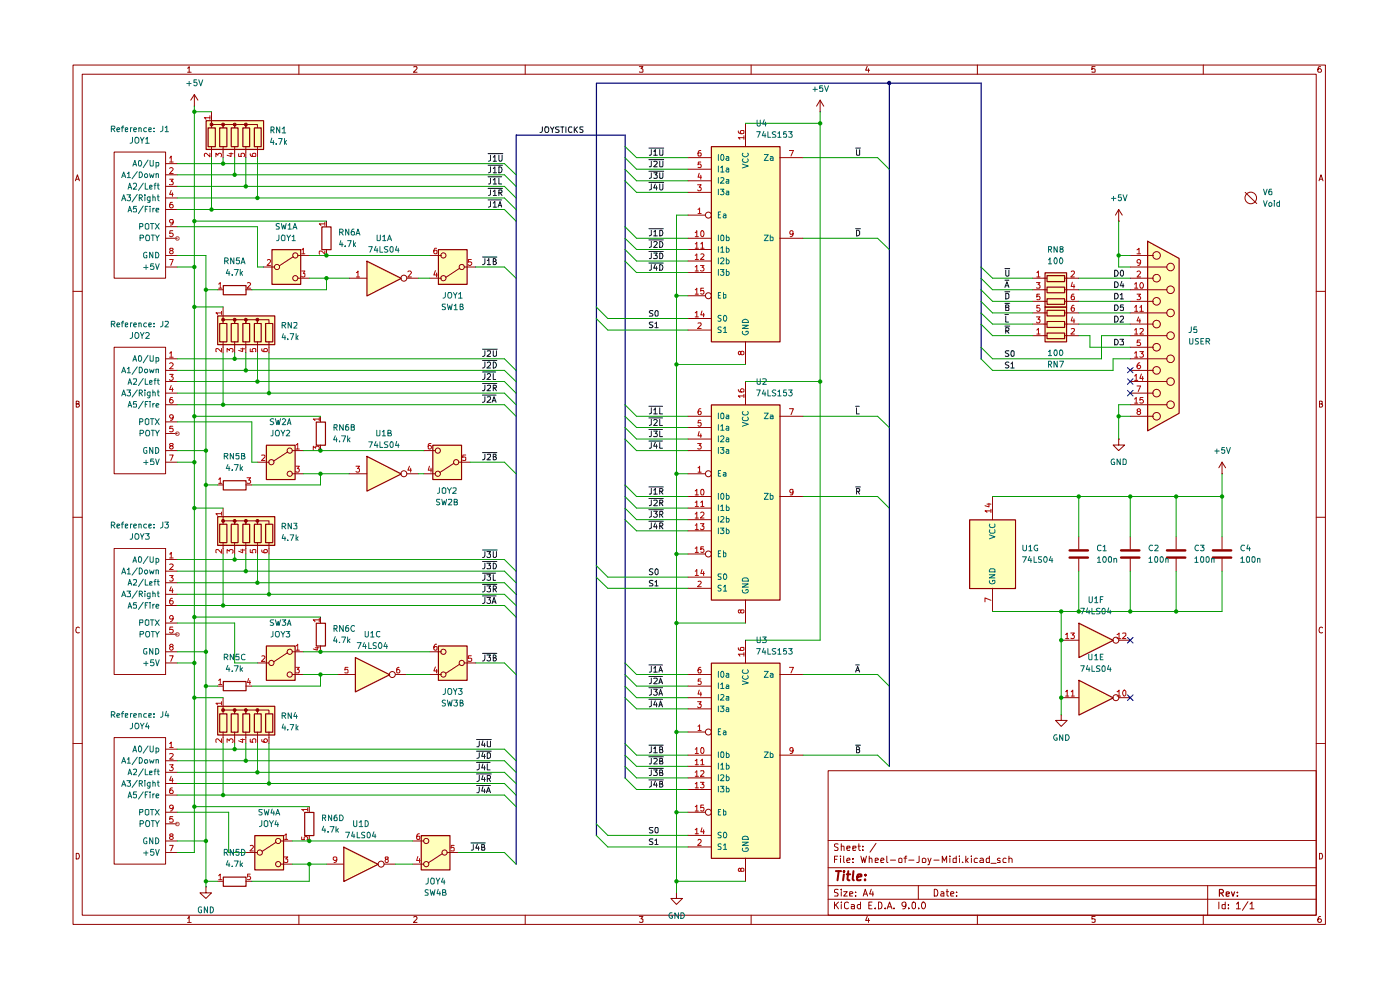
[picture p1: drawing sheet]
<svg xmlns="http://www.w3.org/2000/svg" width="297mm" height="210mm" viewBox="0 0 297 210" stroke-linecap="round" stroke-linejoin="round" font-family="sans-serif">
<g fill="none" stroke="#910000" stroke-width=".21">
<path d="M15.5 13.8h265.7v182.3h-265.7zM17.4 15.7h261.8v178.4h-261.8zM39.8 14.5l.3-.4v1.2M39.8 15.3h.8M63.4 13.8v1.9M87.8 14.2l.6-.1 .1 .4-.8 .8h.8M111.4 13.8v1.9M135.6 14.1h.8l-.4 .5 .4 .1v.5h-.8M159.3 13.8v1.9M184 14.1l-.4 .8h.9M184.2 14.6v.7M207.3 13.8v1.9"/>
<path d="M232.3 14.1h-.7v.6l.2-.1 .5 .1-.1 .6-.6-.1M255.3 13.8v1.9M280.2 14.1l-.5 .1a.94 .94 0 0 0 0 1.1h.5l.1-.1v-.4l-.2-.2h-.3l-.2 .2M16 38.4l.4-1.3 .4 1.3M16.2 38h.6M279.8 38.4l.4-1.3 .5 1.3M279.9 38h.6M15.5 61.8h1.9M279.2 61.8h2M16.2 85.7l.6-.1v-.4l-.6-.1v1.3h.4l.2-.5-.3-.2M279.9 85.7l.6-.1v-.4l-.6-.1v1.3l.6-.1 .1-.4-.3-.2M15.5 109.7h1.9"/>
<path d="M279.2 109.7h2M16.8 133.2l-.2-.2a.65 .65 0 0 0-.5 .6 .65 .65 0 0 0 .5 .7l.2-.1M280.6 133.2l-.3-.2a.65 .65 0 0 0-.5 .6 .65 .65 0 0 0 .5 .7l.3-.1M15.5 157.7h1.9M279.2 157.7h2M175.7 163.5h103.5v30.6h-103.5zM175.7 178.3h103.5M177.8 179.1l-.5-.1-.3 .2v.3l.8 .5-.3 .4-.5-.1M178.5 179.6l.5-.1 .1 .9M178.5 179v1.4M179.7 179.9l.6-.1v-.3h-.6v.2v.6h.6M180.9 179.9l.7-.1-.1-.3h-.6v.8h.6"/>
<path d="M182 179.5h.5M182.2 179v1.2l.3 .2M183 179.5v.2M185.8 178.9l-1.2 1.9M16.2 181a.66 .66 0 0 1 .6 .4 .66 .66 0 0 1-.2 .8h-.4zM39.8 194.8l.3-.4v1.3M39.8 195.7h.8M63.4 194.1v2M87.8 194.6l.4-.2 .3 .4-.8 .9h.8M111.4 194.1v2M135.6 194.4h.8l-.4 .5 .4 .1v.6h-.8M159.3 194.1v2"/>
<path d="M175.7 190.8h103.5M175.7 187.9h103.5M175.7 184.1h103.5M177 191.3v1.5M177 182.3h.5M177.3 191.9l.6 .9M177.7 181.6h-.7v1.4M177.8 188.7h-.7v.6a.53 .53 0 0 1 .6 .2 .53 .53 0 0 1 0 .6h-.7M177.9 191.3l-.9 .9M178.3 181.6v.1M178.3 182v1M178.5 191.3v.2"/>
<path d="M178.5 188.6v.2M178.5 189.1v1M178.5 191.9v.9M179 189.1h.7l-.7 1h.7M179 181.6v1.2l.2 .2M179.7 182.5l.6-.1-.1-.4-.5 .1v.7v.2h.6M180 191.5l-.4-.2-.4 .4v.9l.4 .2 .4-.2M180.3 189.7l.6-.2-.1-.3h-.5v.9h.5M180.6 191.9h.4l.3 .1v.8M180.9 182.9v.1M180.9 182.1v.2M181.3 192.2l-.7 .1v.4h.7"/>
<path d="M181.5 190v.1M181.5 189.2v.1M182.5 191.9h-.4l-.2 .2v.4l.2 .3 .4-.1M182.5 191.3v1.5M182.6 181.6l.4 1.4 .2-1.1 .3 1.1 .3-1.4M183 180.3v.1M183.1 190.1l.5-1.5 .5 1.5M183.2 189.7h.7M184 194.4l-.4 .8h.9M184.2 194.8v.9M184.3 192h.5M184.4 182.2l.2-.2 .3 .1 .1 .9"/>
<path d="M184.4 181.6v1.4M184.8 188.6l-.3 1.1h.8M185 191.3h-.7v1.5h.7M185.2 189.1v1M185.7 192.6v.2M185.7 182.5l.6-.1v-.3h-.6v.9h.6M186.3 191.3l.7 .2v1.1l-.3 .2h-.4zM186.9 182.5l.6-.1-.1-.4-.5 .1v.7v.2h.5M187.8 192.6v.2M188.1 181.6v1.2l.3 .2M188.2 192.8l.5-1.5 .5 1.5M188.4 192.4h.7"/>
<path d="M188.9 182.5h1.1M189.7 192.6v.2M190.7 182.2l.2-.2 .4 .2v.8l-.6-.1zM191.8 182h.6M192.2 191.9l-.1 .3-.4 .1-.4-.4v-.3a.46 .46 0 0 1 .5-.3 .46 .46 0 0 1 .4 .3l-.2 1-.5 .2M192.4 181.6h-.3l-.1 .2v1.2M192.8 192.6v.2M192.8 182.5h1.1M193.5 191.5l.4-.2 .3 .3v.9l-.3 .3a.82 .82 0 0 1-.4-1.3zM194.8 187.9v2.9M194.9 192.6v.2M195 181.6v1.2l-.2 .2h-.3"/>
<path d="M195.7 191.4l.1-.1a.76 .76 0 0 1 .5 .8 .76 .76 0 0 1-.5 .7 .97 .97 0 0 1-.1-1.4zM195.7 182.2v-.1a.45 .45 0 0 1 .7 .2l-.1 .6-.6 .1zM196.8 182l.4 1M197.5 182l-.4 1.4-.3 .1M198.1 182.5h1.1M198.2 188.6a.8 .8 0 0 1 .8 .6 .8 .8 0 0 1-.3 .9h-.5zM199.6 189.2l.4-.1 .2 .2v.8h-.6v-.4l.6-.2M199.9 183v-1.4l.4 1 .5-1v1.4M200.7 189.1h.5M200.9 188.6v1.3l.1 .2h.2M201.5 181.6v.1M201.5 182v1"/>
<path d="M201.7 189.7l.7-.2-.2-.4h-.4l-.1 .2v.6l.1 .2h.5M202.9 181.6v1.4h-.6l-.1-.8 .2-.2 .5 .1M202.9 190v.1M202.9 189.2v.1M203.5 181.6v.1M203.5 182v1M204.2 182.9v.1M204.9 181.6v1.4M205 182.5l.4 .5M205.4 182l-.5 .6M206.1 181.6v.1M206.1 182v1"/>
<path d="M207.3 182.1l-.4-.1-.2 .3 .1 .6 .5 .1M207.3 194.1v2M207.9 182.1l.5-.1 .2 .3v.7h-.7v-.5l.7-.1M209.9 181.6v1.4h-.6v-.9h.6M210.2 183.1h1.1M212.2 182.1a.36 .36 0 0 0-.6 .2l.6 .3v.4h-.6M213.4 182.1l-.4-.1-.2 .3 .1 .7h.5M214 182.2l.1-.1a.36 .36 0 0 1 .6 .2v.7M214 181.6v1.4M232.3 194.4h-.7v.6h.7v.6h-.7M255.3 194.1v2M256.2 187.9v6.2"/>
<path d="M258.6 191.3v1.5M259.9 191.9h-.7v.7l.3 .2 .4-.1M259.9 191.3v1.5M260.6 192.6v.2M260.6 191.9v.1M262.3 191.8l.4-.5v1.5M262.3 192.8h.8M264.7 191.3l-1.1 1.8M265.2 191.8l.4-.5v1.5M265.2 192.8h.8M279.9 181a.66 .66 0 0 1 .7 .4 .66 .66 0 0 1-.3 .8h-.4zM280.2 194.4a.72 .72 0 0 0-.6 .5 .72 .72 0 0 0 .2 .8l.4-.1a.42 .42 0 0 0 0-.6 .42 .42 0 0 0-.5 0l-.1 .2"/>
</g>
<path d="M258.7 189.4h.8v-.5l-.2-.2h-.6v1.4M259 189.4l.5 .7M260.1 189.7l.7-.2-.1-.2h-.6v.7h.6M261.2 189.2l.4 .9 .3-.9M262.5 190v.1M262.5 189.3v.1" fill="none" stroke="#910000" stroke-width=".25"/>
<path d="M177.3 184.8h1.1M177.9 184.8l-.2 1.9M179 185.5l-.1 1.2M179.1 184.8l-.2 .1 .1 .1 .1-.2-.1 .2M179.6 185.5h.8M180 184.8l-.2 1.7 .4 .2M181.1 184.8l-.2 1.7 .2 .2M181.8 186.1l.9-.2v-.4h-.5l-.3 .2-.1 .9h.8M183.5 186.6v.1M183.6 185.5v.2" fill="none" stroke="#910000" stroke-width=".42"/>
<g fill="#ffb">
<path d="M243.4 51.1l6.7 3.7v32.8l-6.7 3.8z"/>
<path d="M221.7 65.1h4.5v7.4h-4.5z"/>
<path d="M150.9 31.1h14.5v41.4h-14.5z"/>
<path d="M150.9 85.8h14.5v41.5h-14.5z"/>
<path d="M228.9 132.2l7.2 3.6-7.2 3.6z"/>
<path d="M228.9 144.3l7.2 3.7-7.2 3.6z"/>
<path d="M205.7 110.2h9.7v14.6h-9.7z"/>
<path d="M221.7 57.8h4.5v7.3h-4.5z"/>
<path d="M46.1 109.6h12.1v6.1h-12.1z"/>
<path d="M150.9 140.6h14.5v41.4h-14.5z"/>
<path d="M89.3 177.2h6.1v7.3h-6.1z"/>
<path d="M54 177.2h6.1v7.3h-6.1z"/>
<path d="M72.9 179.7l7.3 3.6-7.3 3.6z"/>
<path d="M46.1 149.8h12.1v6.1h-12.1z"/>
<path d="M93 137h6.1v7.3h-6.1z"/>
<path d="M56.5 137h6.1v7.3h-6.1z"/>
<path d="M75.4 139.4l7.2 3.7-7.2 3.6z"/>
<path d="M56.5 94.4h6.1v7.3h-6.1z"/>
<path d="M46.1 67h12.1v6.1h-12.1z"/>
<path d="M43.7 25.6h12.2v6.1h-12.2z"/>
<path d="M77.8 96.8l7.3 3.7-7.3 3.6z"/>
<path d="M91.8 94.4h6.1v7.3h-6.1z"/>
<path d="M77.8 55.4l7.3 3.6-7.3 3.7z"/>
<path d="M93 52.9h6.1v7.4h-6.1z"/>
<path d="M57.7 52.9h6.1v7.4h-6.1z"/>
</g>
<g fill="none" stroke="#910000" stroke-width=".21">
<path d="M146 33.4h4.9M146 35.9h4.9M146 38.4h4.9M158.2 26.2v4.9M165.4 33.4h4.9M174 23.7h.1M174 21.2l-.8 1.3M174 21.2l.7 1.3M174 21.2v2.5M146 40.8h4.9M146 45.6h3.6M146 50.5h4.9"/>
<path d="M146 52.9h4.9M146 55.4h4.9M146 57.8h4.9M165.4 50.5h4.9M219 59h3.1M225.8 59h3.1M237.3 46.9h.1M237.3 44.4l-.7 1.2M237.3 44.4l.8 1.2M237.3 44.4v2.5M239.8 54.2h4.9M239.8 56.6h7.8"/>
<path d="M239.8 59h4.9M264.2 40.8l2.4 2.4M146 62.7h3.6M146 67.6h4.9M146 70h4.9M158.2 72.5v4.8M219 61.5h3.1M219 63.9h3.1M219 66.4h3.1M219 68.7h3.1M219 71.2h3.1M225.8 61.5h3.1"/>
<path d="M225.8 63.9h3.1M225.8 66.4h3.1M225.8 68.7h3.1M225.8 71.2h3.1M239.8 61.5h7.8M239.8 63.9h4.9M239.8 66.4h7.8M239.8 68.7h4.9M239.8 71.2h7.8M239.8 73.7h4.9M239.8 76.1h7.8M239.8 78.6h4.9"/>
<path d="M146 88.3h4.9M146 90.7h4.9M146 93.1h4.9M146 95.6h4.9M158.2 80.9v4.9M165.4 88.3h4.9M237.3 93.1v1.3h1.3l-1.3 1.2-1.2-1.2h1.2M237.3 93.1h.1M239.8 80.9h7.8M239.8 83.4h4.9M239.8 85.8h7.8M239.8 88.3h4.9"/>
<path d="M259.2 98l-.6 1.2M259.2 98l.8 1.2M259.2 98v2.5M24.2 116.3h10.9v26.8h-10.9zM35.1 118.7h2.5M146 100.5h3.6M146 105.3h4.9M146 107.8h4.9M146 110.2h4.9M146 112.6h4.9M146 117.5h3.6M165.4 105.3h4.9"/>
<path d="M210.6 105.3v4.9M228.9 113.9v2.6M228.9 118.4v2.8M239.8 113.9v2.6M239.8 118.4v2.8M249.5 113.9v2.6M249.5 118.4v2.8M259.2 100.5h.1M259.2 113.9v2.6M259.2 118.4v2.8M35.1 121.2h2.5M35.1 123.6h2.5"/>
<path d="M35.1 126.1h2.5M35.1 128.4h2.5M35.1 132.2h2.5M35.1 134.5h2.5M35.1 138.3h2.5M146 122.4h4.9M146 124.8h4.9M158.2 127.3v4.9M210.6 124.8v4.9M225.1 135.8h3.8M237.3 135.8h2.5M35.1 140.6h2.5"/>
<path d="M225.1 151.6v1.2h1.3l-1.3 1.3-1.2-1.3h1.2M225.1 151.6h.1M225.1 148h3.8M237.3 148h2.5"/>
<circle cx="150.3" cy="45.6" r=".64"/>
<circle cx="245.4" cy="54.2" r=".8"/>
<circle cx="245.4" cy="59" r=".8"/>
<circle cx="248.3" cy="56.6" r=".8"/>
<circle cx="265.3" cy="42" r="1.23"/>
<circle cx="150.3" cy="62.7" r=".64"/>
<circle cx="245.4" cy="63.9" r=".8"/>
<circle cx="245.4" cy="68.7" r=".8"/>
<circle cx="245.4" cy="78.6" r=".8"/>
<circle cx="245.4" cy="73.7" r=".8"/>
<circle cx="248.3" cy="71.2" r=".8"/>
<circle cx="248.3" cy="61.5" r=".8"/>
<circle cx="248.3" cy="66.4" r=".8"/>
<circle cx="248.3" cy="76.1" r=".8"/>
<circle cx="245.4" cy="83.4" r=".8"/>
<circle cx="245.4" cy="88.3" r=".8"/>
<circle cx="248.3" cy="80.9" r=".8"/>
<circle cx="248.3" cy="85.8" r=".8"/>
<circle cx="150.3" cy="117.5" r=".64"/>
<circle cx="150.3" cy="100.5" r=".64"/>
<circle cx="236.7" cy="135.8" r=".64"/>
<circle cx="236.7" cy="148" r=".64"/>
</g>
<g fill="none" stroke="#0f0f0f" stroke-width=".21">
<path d="M181.5 31.4h1M181.7 31.7l.1 1.2 .6-.1v-1.1M181.5 48.5h1M181.7 48.8h.4l.3 .3v.6l-.5 .3h-.2zM213.2 59.4h.8M213.2 57h1M213.4 57.3v1l.2 .3 .4-.2v-1.1M236.5 57.3a.65 .65 0 0 1 .7 .7 .65 .65 0 0 1-.7 .6zM236.5 59.8a.66 .66 0 0 1 .7 .4 .66 .66 0 0 1-.2 .8h-.5zM237.7 57.5l.4-.2 .2 .3v.7l-.2 .3a.72 .72 0 0 1-.4-1.1zM238 59.7l-.3 .9h.7M213.2 61l.4-1.2 .4 1.2"/>
<path d="M213.2 66.7h.7M213.2 69.2h1M213.2 64.3h1M213.2 61.9h1M213.3 60.6h.6M213.4 67.1v1.2h.5M213.4 70.2h.5l.1-.2v-.4l-.6-.1v1.2M213.4 65.2h.5l.1-.3-.1-.2h-.5v1.2h.5l.1-.1v-.4l-.2-.2M213.4 62.2h.5l.1 .3v.7l-.4 .2h-.2zM213.6 70.2l.4 .5M214 76.9l-.5-.1-.2 .2 .1 .4 .6 .3-.2 .4-.5-.1M214 74.4h-.6l-.1 .2 .1 .3 .6 .4-.1 .2h-.6"/>
<path d="M214.5 77.2l.3-.4v1.3M214.5 78.1h.6M214.5 74.5l.5-.1 .1 .2v.8a.35 .35 0 0 1-.4 .2 .35 .35 0 0 1-.2-.4zM236.5 72a.66 .66 0 0 1 .7 .4 .66 .66 0 0 1-.2 .7h-.5zM236.5 64.7h.5a.66 .66 0 0 1 .2 .8 .66 .66 0 0 1-.7 .4zM236.5 62.2h.5a.66 .66 0 0 1 .2 .8 .66 .66 0 0 1-.7 .4zM236.5 67.1a.65 .65 0 0 1 .7 .6 .65 .65 0 0 1-.7 .6zM237.6 72h.7l-.3 .4 .3 .2v.5h-.7M237.7 62.6l.3-.4v1.2M237.7 67.2l.1-.1h.4l.1 .1v.4l-.7 .7h.7M237.7 63.4h.6M238.2 60.2v.8"/>
<path d="M238.3 64.7h-.6v.5h.6v.6h-.6M181.5 86.2h.8M181.7 86.5v1.3h.6M181.5 103.3h1M181.7 104.2h.6l.1-.5-.7-.1v1.2M181.9 104.2l.5 .6M181.5 142.6l.4-1.2 .5 1.2M181.5 158.1h1M181.5 141.1h.8M181.6 142.2h.6M181.7 159h.4l.3-.3-.3-.3h-.4v1.3l.7-.2v-.3l-.3-.2"/>
</g>
<g fill="none" stroke="#910000" stroke-width=".25">
<path d="M150.9 31.1h14.6v41.4h-14.6zM221.7 57.9h4.6v7.2h-4.6zM222.1 58.5h3.7v1.2h-3.7zM243.5 51.2l6.6 3.6v32.9l-6.6 3.7zM221.7 65.1h4.6v7.4h-4.6zM222.1 70.7h3.7v1.1h-3.7zM222.1 68.2h3.7v1.3h-3.7zM222.1 65.8h3.7v1.2h-3.7zM222.1 60.9h3.7v1.2h-3.7zM222.1 63.4h3.7v1.2h-3.7zM150.9 85.9h14.6v41.4h-14.6zM46.2 109.6h12.1v6.1h-12.1z"/>
<path d="M46.6 111.2h1.5v3.9h-1.5zM205.7 110.3h9.7v14.5h-9.7zM228.9 132.2l7.3 3.6-7.3 3.7zM228.9 144.3l7.3 3.7-7.3 3.7z"/>
</g>
<g fill="none" stroke="#b90000" stroke-width=".21">
<path d="M148 39.2h.8l-.5 .5 .4 .1v.6l-.5 .1-.2-.2M148.3 36.7l-.2 .9h.7M148.7 31.9l-.5 .1-.1 .4 .1 .7h.5v-.7h-.5l-.1 .2M148.7 34.4h-.5l-.1 .6 .1-.2 .5 .1v.7l-.6-.1M148.7 37.2v.8M156.6 27.8l.1 .4 .9 .2 .2-.1-.1-.6-.6 .1v.3l.2 .3M157.8 29.2h-1.2l.4 .3M157.8 28.8v.7M167.5 31.9h.8l-.5 1.2M147.5 49.4l.3-.5v1.3M147.5 51.7l.3-.3v1.3M147.5 54.2l.3-.4v1.2"/>
<path d="M147.5 56.6l.3-.3v1.2M147.5 50.2h.7M147.5 52.7h.7M147.5 55h.7M147.5 57.5h.7M148.1 44.4l.3-.3v1.2M148.1 45.3h.7M148.6 56.3h.7l-.4 .4 .4 .3v.4h-.7M148.7 51.7l.3-.3v1.3M148.7 53.9l.4-.1 .2 .4-.7 .8h.7M148.7 52.7h.6M148.9 48.9a.68 .68 0 0 1 .5 .7 .68 .68 0 0 1-.5 .6l-.2-.2v-.8z"/>
<path d="M168.2 49.5l-.1 .2h-.5v-.7l.5-.1 .1 .2v.8l-.1 .2-.5 .1M219.9 59.9h.7l-.4 .5 .4 .2v.5l-.7-.1M220 57.8l.3-.3v1.3M220 58.8h.6M227.2 57.7l.2-.2h.4l.1 .2v.3l-.7 .8h.7M227.5 59.9l-.3 .9h.8M241.2 53l.4-.3v1.1M241.2 57.7l.5-.2 .3 .2-.8 1.1h.8M241.2 53.8h.8M242 55.6l-.2 .2h-.4l-.2-.2v-.3l.3-.3h.2l.3 .3-.2 .8-.4 .2M147.5 61.5l.3-.4v1.3M147.5 66.4l.3-.4v1.2"/>
<path d="M147.5 62.4h.7M147.5 67.2h.7M148.1 68.6l.6-.1 .1 .3-.8 .9h.8M148.9 66l-.2 .8h.7M149.3 61.1h-.6v.6l.6-.1a.45 .45 0 0 1 0 .6 .45 .45 0 0 1-.6 .1v-.1M149.3 66.5v.7M157.1 74.8l.3-.3 .3 .1v.6a.51 .51 0 0 1-.6-.6h-.4l-.1 .4 .3 .3 .2-.3M219.9 67.2h.7l-.4 .5h.4v.2v.5l-.6 .1-.1-.2M220 70l.3-.3v1.2M220 70.9h.6M220.6 64.8h-.6v.6l.4-.1 .2 .2v.5h-.5l-.1-.1M220.6 62.4h-.6v.6l.4-.2 .2 .3v.4h-.6"/>
<path d="M227.2 69.8h.7v.4l-.7 .7h.7M227.5 67.2l-.3 .9h.8M227.8 64.8a.72 .72 0 0 0-.5 .5 .72 .72 0 0 0 .2 .7l.4-.1v-.5l-.4-.1-.3 .2M227.8 62.4l-.4 .1-.2 .8 .3 .3 .4-.1v-.5l-.1-.2h-.3l-.3 .3M227.8 60.4v.7M227.8 67.6v.9M240.7 60.3l.3-.4v1.2M240.7 65.2l.3-.4v1.2M240.7 70l.3-.3v1.2M240.7 74.9l.3-.3v1.2M240.7 79.8l.3-.4v1.3M240.7 61.1h.7"/>
<path d="M240.7 66h.7M240.7 70.9h.7M240.7 75.8h.7M241.2 62.4h.8l-.4 .4 .4 .3-.1 .4h-.7M241.6 67.2l-.4 .9h.8M241.8 65.2l.3-.4v1.2M241.8 69.8l.5-.1 .3 .2-.8 1h.8M241.8 74.6h.8l-.5 .4 .5 .3-.1 .4h-.7M241.8 77l-.3 .1a.7 .7 0 0 0 0 1.1h.2l.3-.2-.1-.4-.4-.1-.3 .2M241.8 66h.8M241.8 67.6v.9M241.9 72.1h-.6l-.1 .6 .5-.1 .3 .2-.1 .4h-.7"/>
<path d="M242 60l.2-.1a.84 .84 0 0 1 .2 1.2l-.4-.1a.78 .78 0 0 1 0-1zM242.1 79.3l-.3 1h.8M242.4 79.8v.9M148 94.1h.8l-.5 .4 .4 .1v.6h-.7M148.1 99.2l.3-.3v1.3M148.3 91.5l-.2 1h.7M148.7 86.7a.72 .72 0 0 0-.6 .5 .72 .72 0 0 0 .2 .8l.4-.1 .1-.4a.35 .35 0 0 0-.4-.3 .35 .35 0 0 0-.3 .3M148.7 89.2h-.5l-.1 .5h.6v.6l-.5 .1-.1-.1M148.7 92v.8M156.6 82.6l.3 .5h.8v-.6h-.4l-.2 .2v.3l.2 .1M157.8 84h-1.2l.4 .3M157.8 83.6v.7"/>
<path d="M167.5 86.7h.8l-.5 1.3M240.7 84.7l.3-.4v1.2M240.7 80.7h.7M240.7 85.5h.7M241.2 81.9h.8l-.5 1.2M241.5 87.3l-.3-.4 .3-.2h.2l.3 .3-.8 .5v.2l.3 .3h.2l.3-.3v-.2l-.3-.2M242.5 84.3h-.6l-.1 .6 .2-.2h.3l.3 .3-.1 .4h-.7M36 117.5h.1l.2-.3v1.2M36 119.7l.5-.1 .2 .3-.7 .9h.7M36 118.4h.7M147.5 104.1l.3-.3v1.2M147.5 106.6l.3-.3v1.1"/>
<path d="M147.5 109l.3-.4v1.3M147.5 111.4l.3-.3v1.2M147.5 116.3l.3-.3v1.2M147.5 105h.7M147.5 107.4h.7M147.5 109.9h.7M147.5 112.3h.7M147.5 117.2h.7M148.1 100.2h.7M148.6 111.1h.7l-.4 .5h.4v.2v.5h-.5l-.2-.1M148.7 106.6l.3-.3v1.1M148.7 108.8l.4-.2 .2 .4-.7 .9h.7"/>
<path d="M148.7 107.4h.6M148.8 103.9l.3-.1a.86 .86 0 0 1 .1 1.2h-.4l-.1-.3zM149.3 116h-.6v.6l.4-.2 .2 .3v.4h-.6M168.2 104.3l-.1 .3-.5-.1v-.6h.6v.8l-.1 .3h-.5M209.4 106.9h.8M209.8 106.8v.7l-.8-.2M210.2 108.4h-1.2l.4 .3M210.2 108v.7M36 122.1h.7l-.4 .4 .4 .3v.4h-.7M36 139.1h.7l-.5 1.2M36.2 137.2l-.2-.3 .2-.3h.3l.2 .4-.7 .4v.3l.2 .2h.3l.2-.2v-.3l-.2-.2M36.3 124.5l-.3 .8h.7"/>
<path d="M36.6 126.9l-.5 .2-.1 .8 .2 .3h.3l.2-.3v-.3l-.1-.2h-.5l-.1 .2M36.6 124.9v.8M36.7 133h-.6l-.1 .6 .6-.1 .1 .2v.3l-.2 .3h-.4l-.1-.2M36.7 131.1l-.1 .2h-.5l-.1-.2v-.3l.2-.2h.3l.2 .2v.7l-.2 .2-.4 .1M147.5 121.2l.3-.4v1.3M147.5 122.1h.7M148.1 123.4l.4-.1 .3 .3-.8 .9h.8M148.9 120.8l-.2 .9h.7M149.3 121.2v.9M157.1 129.5l.1-.1h.5v.6a.36 .36 0 0 1-.6-.2v-.4h-.4v.6h.2l.2-.2M210.2 127.3l-1.2-.5v.9M226.1 134.6l.3-.3v1.2"/>
<path d="M226.1 135.5h.6M227.2 134.3h.7l-.4 .4 .4 .3-.1 .4h-.6M237 134.6l.4-.3v1.2M237 135.5h.7M238.2 134.4l.6-.1v.5l-.7 .7h.7M226.1 146.7l.3-.3v1.3M226.1 147.7h.6M227.2 146.7l.4-.3v1.3M227.2 147.7h.7M237 146.7l.4-.3v1.3M237 147.7h.7M238.3 146.5l.3-.1 .2 .2v.8l-.2 .3a.71 .71 0 0 1-.3-1.2z"/>
</g>
<g fill="none" stroke="#006665" stroke-width=".21">
<path d="M152.4 32.8v1.2M152.4 35.2v1.3M152.4 37.7v1.2M152.9 33l.3-.2a.68 .68 0 0 1 .4 .6 .68 .68 0 0 1-.4 .6l-.3-.2zM152.9 35.6l.3-.4v1.3M152.9 37.8l.4-.1 .3 .3-.8 .9h.8M152.9 36.5h.7M154.1 33.3h.5v.7M154.1 35.7h.5v.8M154.1 38.1h.5v.8h-.5l-.1-.3 .6-.2M154.6 33.5h-.4l-.2 .2 .2 .3 .4-.1M154.6 35.9l-.6 .2 .2 .4 .4-.1"/>
<path d="M157.5 34.8l1.2 .4-1.2 .4M157.6 33.7l-.1 .2a.65 .65 0 0 0 .6 .6 .65 .65 0 0 0 .6-.6l-.1-.2M157.6 32.5l-.1 .2a.64 .64 0 0 0 .6 .6 .64 .64 0 0 0 .6-.6l-.1-.2M162.1 32.8h.9l-.9 1.2h.9M163.4 33.3l.4-.1 .2 .2v.6M164 33.5l-.6 .1v.3h.6M152.4 40.1v1.2M152.4 49.9v1.2M152.4 52.3v1.2M152.4 54.7v1.3M152.4 57.1v1.3M152.4 45.5h.3"/>
<path d="M152.8 40.1h.8l-.4 .5 .4 .2-.1 .4h-.7M152.8 57.1h.8l-.4 .6h.3l.1 .1-.1 .5-.5 .1-.2-.2M152.9 45h-.5v1.2h.5M152.9 52.7l.3-.4v1.2M152.9 54.9l.4-.2 .3 .4-.8 .9h.8M152.9 53.5h.7M153 50l.3-.1a.86 .86 0 0 1 .1 1.2h-.3l-.2-.2zM153.5 45.5l.3-.1 .2 .1v.7M154 45.7h-.4l-.2 .2 .2 .3 .4-.1M154.1 40.6h.5v.7M154.1 49.9v1.2h.5v-.8h-.5M154.1 52.7h.3l.3 .2-.1 .5h-.5"/>
<path d="M154.1 55.2l.3-.1 .3 .3-.1 .5h-.5M154.1 57.7l.3-.1 .3 .2-.1 .5h-.5M154.1 52.3v1.2M154.1 54.7v1.3M154.1 57.1v1.3M154.6 40.8l-.5 .1-.1 .2 .2 .2 .4-.1M162.1 49.9h.9l-.9 1.2h.9M163.4 49.9v1.2h.5l.1-.7-.6-.1M152.4 62.7h.3M152.9 62.1h-.5v1.1h.5M153 67h-.6v.4l.5 .2 .1 .3-.3 .3-.4-.1M153 69.4h-.6v.4l.5 .2 .1 .4-.1 .1h-.6"/>
<path d="M153.5 62.5l.5 .1v.6h-.5M153.5 69.7l.3-.4v1.2M153.5 62.1v1.1M153.5 70.5h.7M153.8 66.9a.68 .68 0 0 1 .4 .6 .68 .68 0 0 1-.4 .7l-.3-.3v-.8zM157.5 69h1.2l-1.2 .7h1.2M157.6 70.3l-.1 .1a.64 .64 0 0 0 .6 .6 .64 .64 0 0 0 .6-.6v-.1h-.5v.1M157.6 67.9a.68 .68 0 0 1 1.1 .3v.2h-1.2zM152.4 87.6v1.2M152.4 90.1v1.2M152.4 92.5v1.2M152.4 94.9v1.3"/>
<path d="M152.8 94.9h.8l-.4 .5h.3l.1 .2-.1 .5-.5 .1-.2-.2M152.9 90.4l.3-.3v1.2M152.9 92.6l.4-.1 .3 .4-.8 .8h.8M152.9 99.8h-.5v1.2h.5M152.9 91.3h.7M153 87.7l.3-.1a.86 .86 0 0 1 .1 1.2h-.3l-.2-.2zM154.1 88.1h.5v.7h-.5v-.4l.5-.1M154.1 90.5h.5v.8M154.1 93h.5v.7M154.1 95.4h.5v.8M154.6 90.8h-.5l-.1 .2 .2 .3 .4-.1M154.6 93.2h-.4l-.2 .2 .2 .3 .4-.1"/>
<path d="M154.6 95.6l-.6 .2 .2 .4 .4-.1M157.5 89.6l1.2 .4-1.2 .4M157.6 88.5l-.1 .4 .3 .3h.6l.3-.1v-.4l-.1-.2M157.6 87.3l-.1 .2a.65 .65 0 0 0 .6 .6 .65 .65 0 0 0 .6-.6l-.1-.2M162.1 87.6h.9l-.9 1.2h.9M163.4 88.1h.5l.1 .1v.6h-.6v-.4l.6-.1M28.2 119.3l.4-1.2 .4 1.2M28.3 119h.6M29.4 118.3l.1-.2a.6 .6 0 0 1 .6 .5 .6 .6 0 0 1-.4 .7l-.3-.3zM31.4 118l-1 1.5M31.8 118.1v.9a.42 .42 0 0 0 .7 .2v-1.1M33.1 118.5l.3-.1 .3 .3-.1 .5h-.5"/>
<path d="M33.1 118.4v1.3M152.4 104.6v1.3M152.4 107.1v1.2M152.4 109.6v1.1M152.4 112v1.2M152.4 100.4h.3M152.4 117.4h.3M152.8 112h.8l-.4 .4 .4 .3-.1 .4h-.7M152.9 107.4l.3-.3v1.2M152.9 109.6h.4l.3 .3-.8 .8h.8M152.9 116.8h-.5v1.3h.5M152.9 108.3h.7"/>
<path d="M153.2 104.6a.68 .68 0 0 1 .4 .7 .68 .68 0 0 1-.4 .6l-.3-.2v-.8zM153.5 100.2h.4l.1 .8M153.5 117.3h.5v.6l-.2 .2-.3-.1M153.5 116.8v1.3M154 100.5l-.5 .1-.1 .2 .2 .2 .4-.1M154.1 105.2l.3-.1 .3 .2-.1 .5h-.5M154.1 107.1v1.2h.5v-.7h-.5M154.1 109.6v1.1h.5v-.7h-.5M154.1 112.4l.3-.1 .3 .3-.1 .5h-.5M154.1 104.6v1.3M154.1 112v1.2M162.1 104.6h.9l-.9 1.3h.9"/>
<path d="M163.4 105.2h.6v.5l-.2 .2-.4-.1M163.4 104.6v1.3M209.9 113.5l1.2 .4-1.2 .4M210 112.3v.1a.45 .45 0 0 0 .1 .7h.7l.3-.2-.1-.6M210 111.2l-.1 .2a.67 .67 0 0 0 .5 .5 .67 .67 0 0 0 .7-.2l-.1-.5M25.8 121.7l.4-1.2 .5 1.2M25.8 126.6l.4-1.2 .5 1.2M26 121.4h.6M26 126.2h.6M26.9 125.4h.8l-.4 .4 .4 .2v.5h-.8M27 120.8h.2l.1-.3v1.2M27 121.7h.7"/>
<path d="M27.2 124.1l.3-1.2 .4 1.2M27.2 129l.3-1.2 .4 1.2M27.3 123.8h.6M27.3 128.7h.6M28.3 123h.7v.4l-.7 .7h.7M29 127.8h-.6l-.1 .6h.7v.5h-.7M29.1 120.5l-1.1 1.5M29.1 125.3l-1.1 1.6M29.5 120.5a.64 .64 0 0 1 .7 .6 .64 .64 0 0 1-.7 .6zM29.5 126h.6l.1-.2-.1-.3-.6-.1v1.2M29.6 132.1h.6l.1-.5-.7-.1v1.2M29.7 134.5l.7-.1 .1-.3-.2-.2h-.6v1.2"/>
<path d="M29.8 126l.4 .6M30.4 122.8l-1 1.7M30.4 127.8l-1 1.5M30.7 121l.4-.1 .2 .3v.3l-.2 .2-.5-.2zM30.7 125.4v.1M30.7 125.8v.8M30.8 122.9v1.2h.6M30.8 131.7l.2-.2h.4l.2 .2v.8l-.3 .2-.5-.2zM30.8 128.4h.4M31.2 137.6h-.6l-.1 .2v.7a.45 .45 0 0 0 .7 .2v-.4h-.2M31.4 127.8h-.6v1.2M31.7 120.9l.2 .8 .3-.5 .2 .5 .3-.8"/>
<path d="M31.7 123.8l.6-.2v-.2h-.6v.7h.6M31.8 126.6h-.4l-.2-.2v-.4l.2-.2h.4v.9l-.2 .3-.3-.1M31.8 127.8v.1M31.8 128.2v.8M31.9 131.5h.8M32.1 133.9h.7M32.3 131.5v1.2M32.4 125.9l.4-.1 .1 .8M32.4 137.6v1.2l-.7-1.2v1.2M32.4 125.4v1.2M32.4 128.2v.8M32.4 133.9v1.2"/>
<path d="M32.6 140h-.6l-.1 .5h.7v.6h-.7M32.7 123.4h.4M32.8 128.2l-.4 .2M32.9 131.5l.9 1.2M33 133.9l.4 .6 .4-.6M33 137.6h.4a.66 .66 0 0 1 .3 .7 .66 .66 0 0 1-.7 .5zM33 140l.4 1.2 .4-1.2M33.1 121h.5v.7M33.1 122.9l-.3 .1v1.1M33.1 128.6l.6-.1-.2-.3-.4 .2v.5l.2 .1 .3-.1M33.1 120.9v.8M33.4 123.4h.4"/>
<path d="M33.4 125.8h.4M33.4 134.5v.6M33.5 122.9v1l.3 .2M33.5 125.4v1l.3 .2M33.8 131.5l-.9 1.2M153 121.7h-.6a.47 .47 0 0 0 0 .5 .47 .47 0 0 0 .5 .2v.4h-.6M153 124.2h-.6v.5l.5 .2 .1 .2-.3 .3-.4-.1M153.5 121.9l.2-.2 .3 .1a.66 .66 0 0 1-.2 1.1l-.3-.2zM153.5 124.5l.3-.4v1.3M153.5 125.4h.7M157.5 123.9h1.2l-1.2 .6h1.2M157.6 125.1l-.1 .1a.64 .64 0 0 0 .6 .6 .64 .64 0 0 0 .6-.5l-.1-.3h-.4v.3"/>
<path d="M157.6 122.8l.2-.2h.6l.3 .2v.5h-1.2zM209.9 121.9h1.2l-1.2 .7h1.2M210 123.2l-.1 .1a.66 .66 0 0 0 .5 .6 .66 .66 0 0 0 .7-.3l-.1-.5h-.4v.3M210 120.8l.1-.2h.7l.3 .2v.5h-1.2zM30.5 140.7h.9M31 140.3v.9"/>
<circle cx="31.3" cy="134.5" r=".58"/>
</g>
<path d="M226.9 116.8h3.9M226.9 118.3h3.9M237.8 116.8h3.9M237.8 118.3h3.9M247.6 116.8h3.9M247.6 118.3h3.9M257.3 116.8h3.9M257.3 118.3h3.9" fill="none" stroke="#910000" stroke-width=".51"/>
<path d="M47.2 110.3h.4v.5h-.4z" fill="#910000"/>
<path d="M47.1 110.3h.4v.4h-.4zM47.3 111.2v-.7h2.5v.7M47.3 115.1v1.2" fill="none" stroke="#910000" stroke-width=".21"/>
<path d="M49.1 111.2h1.4v3.9h-1.4z" fill="none" stroke="#910000" stroke-width=".25"/>
<path d="M49.6 110.3h.4v.5h-.4z" fill="#910000"/>
<path d="M49.6 110.3h.4v.4h-.4zM49.8 111.2v-.7h2.4v.7M49.8 115.1v1.2" fill="none" stroke="#910000" stroke-width=".21"/>
<path d="M51.5 111.2h1.5v3.9h-1.5z" fill="none" stroke="#910000" stroke-width=".25"/>
<path d="M52 110.3h.4v.5h-.4z" fill="#910000"/>
<path d="M51.9 110.3h.5v.4h-.5zM52.2 111.2v-.7h2.4v.7M52.2 115.1v1.2" fill="none" stroke="#910000" stroke-width=".21"/>
<path d="M54 111.2h1.4v3.9h-1.4z" fill="none" stroke="#910000" stroke-width=".25"/>
<path d="M54.4 110.3h.5v.5h-.5z" fill="#910000"/>
<g fill="none" stroke="#910000" stroke-width=".21">
<path d="M47.3 107.8v2.4M47.3 116.3v1.2M49.8 116.3v1.2M52.2 116.3v1.2M54.4 110.3h.4v.4h-.4zM54.6 111.2v-.7h2.5v.7M54.6 115.1v2.4M57.1 115.1v2.4M158.2 135.8v4.8M24.2 156.5h10.9v26.8h-10.9zM35.1 158.9h2.5M46.1 145.5h1.2"/>
<path d="M52.2 145.5h1.2M146 143.1h4.9M146 145.5h4.9M146 148h4.9M146 150.4h4.9M146 155.3h3.6M165.4 143.1h4.9M35.1 172.3h2.5M35.1 178.4h2.5M35.1 161.4h2.5M35.1 163.8h2.5M35.1 166.2h2.5"/>
<path d="M35.1 168.7h2.5M35.1 174.7h2.5M58.6 178.6l-3 2M59.5 178.4h2.5M65.6 171.1v1.2M65.6 177.2v1.2M87.5 178.4h2.4M146 160.2h4.9M146 162.6h4.9M146 165h4.9M146 167.5h4.9M146 172.3h3.6"/>
<path d="M146 177.2h4.9M146 179.7h4.9M165.4 160.2h4.9M35.1 180.8h2.5M43.7 188.1v1.3h1.2l-1.2 1.2-1.3-1.2h1.3M43.7 188.1h.1M46.1 186.9h1.2M52.2 180.8h2.4M52.2 186.9h1.2M59.5 183.3h2.5M69.3 183.3h3.6M81.4 183.3h2.5"/>
<path d="M87.5 183.3h2.4M93.8 181.1l-3 1.9M94.8 180.8h2.5M143.5 189.4v1.2h1.3l-1.3 1.3-1.2-1.3h1.2M143.5 189.4h.1M158.2 182v4.9"/>
<circle cx="150.3" cy="155.3" r=".64"/>
<circle cx="59" cy="178.4" r=".55"/>
<circle cx="90.4" cy="178.4" r=".55"/>
<circle cx="150.3" cy="172.3" r=".64"/>
<circle cx="55.1" cy="180.8" r=".55"/>
<circle cx="59" cy="183.3" r=".55"/>
<circle cx="80.9" cy="183.3" r=".64"/>
<circle cx="90.4" cy="183.3" r=".55"/>
<circle cx="94.3" cy="180.8" r=".55"/>
</g>
<path d="M56.3 111.2h1.6v3.9h-1.6zM46.2 149.8h12.1v6.1h-12.1zM46.6 151.4h1.5v3.9h-1.5zM47.4 144.6h4.8v1.9h-4.8zM150.9 140.7h14.6v41.4h-14.6zM54.1 177.2h6.1v7.3h-6.1zM64.6 172.3h2v4.9h-2zM72.9 179.7l7.3 3.6-7.3 3.7zM89.4 177.2h6.1v7.3h-6.1zM47.4 186.1h4.8v1.9h-4.8z" fill="none" stroke="#910000" stroke-width=".25"/>
<g fill="none" stroke="#b90000" stroke-width=".21">
<path d="M47 109h-1.2l.3 .3M47 116.6v.7l-.7-.7-.5 .1 .1 .6M47 108.6v.7M48.2 117.3v-.7l.5 .3 .1-.3h.5l.1 .2v.4l-.1 .1M51.1 116.7h.8M51.5 116.5v.8l-.9-.4M53.1 116.6v.6l.6 .1-.2-.2v-.3l.2-.2h.5v.7M55.5 116.7l.1 .4 .9 .2 .2-.3-.1-.4h-.5l-.1 .2v.4l.2 .1M156.6 137.4l.1 .4 .9 .2 .2-.2-.1-.5h-.5l-.1 .2v.2l.2 .3M157.8 138.8h-1.2l.4 .4M157.8 138.4v.8M36 157.7l.3-.3v1.2"/>
<path d="M36 159.9l.6-.1 .1 .2v.4l-.7 .6h.7M36 158.6h.7M46.4 144.4l.3-.4v1.2M46.4 145.2h.7M52.7 143.9l-.2 .9h.7M53 144.4v.8M147.5 158.9l.3-.3v1.2M147.5 159.8h.7M148 148.8h.8l-.5 .5h.4v.7l-.5 .1-.2-.2M148.1 154.1l.3-.3v1.1M148.1 154.9h.7M148.3 146.4l-.2 .8h.7"/>
<path d="M148.7 141.6h-.5l-.1 .5 .1 .6h.5a.43 .43 0 0 0 0-.5 .43 .43 0 0 0-.5-.1l-.1 .1M148.7 144h-.5l-.1 .5h.6v.6h-.6M148.7 146.8v.9M148.9 158.6a.68 .68 0 0 1 .5 .6 .68 .68 0 0 1-.5 .6l-.2-.2v-.8zM167.5 141.6h.8l-.5 1.1M168.2 159.1l-.1 .2h-.5v-.6l.5-.1 .1 .1v.8l-.1 .3h-.5M36 162.2h.7l-.4 .5 .4 .1v.4l-.2 .3h-.4l-.1-.2M36 179.3h.7l-.5 1.2M36.2 177.4l-.2-.3 .1-.1h.6v.3l-.5 .1-.2 .2 .1 .5h.5l.1-.2v-.3l-.2-.2M36.3 164.7l-.3 .8h.7M36.6 167.1l-.5 .1a.94 .94 0 0 0 0 1.1h.5l.1-.2v-.3l-.2-.2h-.3l-.2 .2M36.6 165.1v.8"/>
<path d="M36.7 173.2h-.6l-.1 .6 .1-.2h.4l.2 .3v.3l-.1 .2-.6-.1M36.7 171.3v.1a.42 .42 0 0 1-.6 0 .42 .42 0 0 1 0-.5l.4-.1a.72 .72 0 0 1 .2 .7 .72 .72 0 0 1-.6 .5M53.1 179.4l.4-.1 .3 .4-.8 .8h.8M60.4 177.2l.3-.3v1.2M60.4 178.1h.6M64 177.5v.6h.6v-.6h.6l.1 .5-.2 .1M65.3 171.7h-1.3l.4 .3M65.3 171.4v.6M89 176.9l-.4 .1-.2 .4 .1 .7h.5v-.7h-.5l-.1 .1M96.3 179.3h-.5l-.1 .6 .1-.2h.4l.1 .2v.5h-.6M147.5 161.4l.3-.4v1.2M147.5 163.8l.3-.3v1.2"/>
<path d="M147.5 166.3l.3-.4v1.2M147.5 171.1l.3-.3v1.2M147.5 176l.3-.3v1.2M147.5 162.2h.7M147.5 164.7h.7M147.5 167.1h.7M147.5 172h.7M147.5 176.9h.7M148.1 178.2l.4-.1 .3 .4-.8 .8h.8M148.6 165.9h.7l-.4 .5 .4 .2v.4h-.7M148.7 161.4l.3-.4v1.2M148.7 163.6l.6-.1v.3l-.7 .9h.7"/>
<path d="M148.7 162.2h.6M148.9 175.6l-.2 .8h.7M149.3 170.8h-.6v.6l.6-.1v.1v.6h-.5l-.1-.1M149.3 176v.9M46.4 185.8l.3-.4v1.2M46.4 186.6h.7M53.1 185.4h-.6v.6l.4-.2 .3 .3-.1 .4h-.6M60.3 181.8h.7l-.4 .4 .4 .1v.6h-.7M71.5 182.3l-.3 .2h-.3l-.2-.2v-.4l.2-.1h.4a.94 .94 0 0 1 0 1.1l-.4 .1M82 182.3l-.3-.3 .1-.2h.5v.4l-.5 .2a.35 .35 0 0 0 0 .5 .35 .35 0 0 0 .5 0 .35 .35 0 0 0 0-.5l-.2-.1M88.6 181.7l-.2 .8h.8M89 182.1v.9"/>
<path d="M157.1 184.4l.3-.3 .4 .2-.1 .5h-.5l-.1-.6h-.4v.6h.4v-.1"/>
</g>
<g fill="none" stroke="#0f0f0f" stroke-width=".21">
<path d="M137.7 158.1h3M138.2 158.4v1.1l-.5 .2M138.7 158.7h.2l.1-.3v1.3M138.7 159.7h.7M140 159l.5-.1v-.3l-.1-.2h-.4v1.3l.5-.1 .1-.3-.2-.3M99.9 178.8h3.1M100.4 179.2v1l-.4 .1M101.1 166.6h3M101.1 164.2h3.1M101.1 161.7h2.9M101.3 179.1l-.4 .8h.8M101.5 179.6v.7"/>
<path d="M101.7 167v.8l-.2 .3h-.3M101.7 164.5v.9l-.2 .3-.3 .1M101.7 162v1l-.2 .2-.3 .1M102.2 179.7h.4l.2-.1v-.4h-.6v1.1h.6l.1-.4-.3-.2M102.4 166.9l-.2 .9h.8M102.4 164.5l-.2 .9h.8M102.4 162l-.2 .9h.8M102.8 162.5v.8M102.8 164.9v.9M102.8 167.4v.7M103.2 168.1l.4-1.1 .5 1.1M103.3 167.8h.6"/>
<path d="M103.4 165.2h.5l.2-.2v-.3l-.2-.2h-.5v1.3M103.4 162v1.3h.6M103.7 165.2l.4 .6M137.7 160.5h3M137.7 165.4h3M137.7 163h3M138.2 160.9v1l-.5 .1M138.2 165.8v1l-.5 .2M138.2 163.3v1l-.5 .2M138.5 175.5h-.6l-.2 .2 .3 .4h.3l.2 .3-.1 .2h-.7M138.5 178h-.6l-.2 .1 .2 .4 .5 .1v.5h-.7M138.7 160.9h.5l.2 .2-.7 .9h.7"/>
<path d="M138.7 163.3h.7l-.4 .4 .4 .3v.3l-.1 .2-.6-.1M138.9 178.3l.4-.3v1.2M138.9 179.2h.7M139 175.6l.4-.1 .2 .2v.7a.35 .35 0 0 1-.4 .3 .35 .35 0 0 1-.3-.4zM139 165.7l-.3 .8h.7M139.3 166.1v.9M140 161.5l.5-.1v-.5h-.5v1.1h.5l.1-.3-.2-.2M140 166.3h.5v-.4l-.5-.1v1.2l.5-.1 .1-.4-.2-.2M140 163.9h.4l.1-.2v-.3l-.5-.1v1.2h.5l.1-.4-.2-.2"/>
</g>
<g fill="none" stroke="#006665" stroke-width=".21">
<path d="M28.2 159.5l.4-1.3 .4 1.3M28.3 159.2h.6M29.4 158.5l.2-.3a.68 .68 0 0 1 .5 .7 .68 .68 0 0 1-.5 .6l-.2-.2zM31.4 158.2l-1 1.6M31.8 158.2v1.1l.3 .2 .4-.2v-1.1M33.1 158.7h.3l.3 .2-.1 .5h-.5M33.1 158.7v1.1M152.4 142.4v1.3M152.4 144.9v1.1M152.4 147.3v1.2M152.4 149.8v1.2M152.4 159.5v1.2"/>
<path d="M152.4 155.2h.3M152.8 149.8h.8l-.4 .4 .4 .2-.1 .5h-.7M152.9 145.2l.3-.3v1.1M152.9 147.4l.4-.1 .3 .4-.8 .8h.8M152.9 154.6h-.5v1.3h.5M152.9 159.7l.2-.2h.3a.86 .86 0 0 1-.1 1.2l-.4-.3zM152.9 146h.7M153.2 142.4a.68 .68 0 0 1 .4 .6 .68 .68 0 0 1-.4 .7l-.3-.3v-.7zM153.5 155.1l.3-.1 .2 .2v.7M154 155.3l-.6 .2 .2 .4 .4-.1M154.1 142.9h.5v.8M154.1 145.4h.5v.6h-.5l-.1-.2 .2-.2 .4-.1"/>
<path d="M154.1 147.7h.5v.8h-.5v-.4l.5-.1M154.1 150.2h.5v.8M154.1 159.9l.3-.1 .3 .3-.1 .5h-.5M154.1 159.5v1.2M154.6 143.1l-.6 .2 .2 .4 .4-.1M154.6 150.4h-.4l-.2 .3 .2 .3 .4-.1M157.5 144.4l1.2 .5-1.2 .3M157.6 143.3l-.1 .3a.65 .65 0 0 0 .6 .5 .65 .65 0 0 0 .6-.5l-.1-.3M157.6 142.1l-.1 .4 .3 .3h.6l.3-.1v-.4l-.1-.2M162.1 142.4h.9l-.9 1.3h.9M162.1 159.5h.9l-.9 1.2h.9M163.4 142.9l.4-.1 .2 .2v.7"/>
<path d="M163.4 159.9l.4-.1 .2 .2v.6h-.6M163.4 159.5v1.2M164 143.1l-.6 .2v.3h.6M25.8 161.9l.4-1.2 .5 1.2M25.8 166.8l.4-1.2 .5 1.2M26 161.5h.6M26 166.5h.6M26.9 165.6h.8l-.4 .4 .4 .1v.6h-.8M27 161h.2l.1-.3v1.2M27 161.9h.7M27.2 164.3l.3-1.2 .4 1.2M27.2 169.2l.3-1.2 .4 1.2"/>
<path d="M27.3 164h.6M27.3 168.9h.6M28.3 163.2h.7v.5l-.7 .6h.7M29 168h-.6l-.1 .6h.7v.5l-.2 .1h-.4l-.1-.1M29.1 160.6l-1.1 1.6M29.1 165.5l-1.1 1.5M29.5 160.7a.66 .66 0 0 1 .7 .4 .66 .66 0 0 1-.2 .8h-.5zM29.5 166.2l.6-.1 .1-.3-.1-.2h-.6v1.2M29.6 172.3l.7-.1v-.4l-.7-.1v1.2M29.7 174.7h.5l.3-.4-.3-.2h-.5v1.2M29.8 166.2l.4 .6M30.4 163.1l-1 1.6"/>
<path d="M30.4 168l-1 1.5M30.7 161.2h.5l.1 .5-.1 .2h-.4l-.2-.2zM30.7 165.6v.1M30.7 165.9v.9M30.8 163.1v1.2h.6M30.8 171.9l.2-.2h.4l.2 .2v.8l-.3 .2-.5-.2zM30.8 168.6h.4M31.2 174.1a.46 .46 0 0 1 .5 .4v.4a.46 .46 0 0 1-.5 .4 .86 .86 0 0 1 0-1.2zM31.2 177.8a.42 .42 0 0 0-.7 .3v.5l.1 .3h.6v-.4h-.2M31.4 168h-.6v1.2M31.7 161.1l.2 .8 .3-.5 .2 .5 .3-.8M31.7 163.9l.6-.1v-.2h-.6v.7h.6"/>
<path d="M31.8 165.9v1.1l-.2 .2-.3-.1M31.8 166l-.3-.1-.3 .3 .1 .5h.5M31.8 168v.1M31.8 168.4v.8M31.9 171.7h.8M32.1 174.1h.7M32.3 171.7v1.2M32.4 166.1l.2-.2 .3 .2v.7M32.4 177.7v1.3l-.7-1.3v1.3M32.4 165.6v1.2M32.4 168.4v.8M32.4 174.1v1.2"/>
<path d="M32.7 163.6h.4M32.8 168.4l-.4 .3M32.9 171.7l.9 1.2M33 174.1l.4 .6 .4-.6M33 177.7a.64 .64 0 0 1 .7 .6 .64 .64 0 0 1-.7 .7zM33.1 161.2h.5v.7M33.1 163.1l-.3 .1v1.1M33.1 168.8l.6-.1-.2-.3-.4 .2v.5l.2 .1h.3M33.1 161.1v.8M33.4 163.6h.4M33.4 165.9h.4M33.4 174.7v.6"/>
<path d="M33.5 163.1v1.1l.3 .1M33.5 165.6v1l.3 .2M33.8 171.7l-.9 1.2M152.4 161.9v1.2M152.4 164.3v1.3M152.4 166.8v1.2M152.4 172.2h.3M152.8 166.8h.8l-.4 .4 .4 .3-.1 .5-.7-.1M152.9 162.3l.3-.4v1.2M152.9 164.5l.4-.2 .3 .4-.8 .9h.8M152.9 171.7h-.5v1.2h.5M152.9 163.1h.7"/>
<path d="M153 176.6h-.6v.4l.5 .2 .1 .3-.1 .2h-.6M153 179.1h-.6v.4a.47 .47 0 0 1 .5 .2 .47 .47 0 0 1 0 .5h-.6M153.5 172.1l.3-.1 .2 .2v.6h-.5M153.5 179.3l.3-.3v1.2M153.5 171.7v1.2M153.6 176.6h.1a.6 .6 0 0 1 .5 .4 .6 .6 0 0 1-.2 .7h-.3l-.2-.2zM154.1 162.4l.3-.1 .3 .3-.1 .5h-.5M154.1 164.8h.3l.3 .2-.1 .5h-.5M154.1 166.8v1.2h.5v-.8h-.5M154.1 161.9v1.2M154.1 164.3v1.3M157.5 178.6h1.2l-1.2 .7h1.2"/>
<path d="M157.6 179.9l-.1 .4 .3 .3h.6l.3-.2v-.3l-.1-.3h-.4v.3M157.6 177.5h1l.1 .6h-1.2zM30.5 180.9h.9M31 180.5v.9M32.6 180.2h-.6l-.1 .6 .6-.1 .2 .1v.4l-.3 .2h-.3l-.2-.1M33 180.2l.4 1.2 .4-1.2M153.5 180.2h.7"/>
</g>
<path d="M47.2 150.4h.4v.5h-.4z" fill="#910000"/>
<path d="M47.1 150.4h.4v.4h-.4zM47.3 151.4v-.8h2.5v.8M47.3 155.3v1.2" fill="none" stroke="#910000" stroke-width=".21"/>
<path d="M49.1 151.4h1.4v3.9h-1.4z" fill="none" stroke="#910000" stroke-width=".25"/>
<path d="M49.6 150.4h.4v.5h-.4z" fill="#910000"/>
<path d="M49.6 150.4h.4v.4h-.4zM49.8 151.4v-.8h2.4v.8M49.8 155.3v1.2" fill="none" stroke="#910000" stroke-width=".21"/>
<path d="M51.5 151.4h1.5v3.9h-1.5z" fill="none" stroke="#910000" stroke-width=".25"/>
<path d="M52 150.4h.4v.5h-.4z" fill="#910000"/>
<path d="M51.9 150.4h.5v.4h-.5zM52.2 151.4v-.8h2.4v.8M52.2 155.3v1.2" fill="none" stroke="#910000" stroke-width=".21"/>
<path d="M54 151.4h1.4v3.9h-1.4z" fill="none" stroke="#910000" stroke-width=".25"/>
<path d="M54.4 150.4h.5v.5h-.5z" fill="#910000"/>
<g fill="none" stroke="#910000" stroke-width=".21">
<path d="M54.6 98h2.5M61 95.8l-2.9 2M62 95.6h2.3M62 100.5h2.3M61 138.4l-2.9 2M62 138.3h2.3M68 130.9v1.3M68 137v1.3M91.2 138.3h2.4M47.3 148v2.4M47.3 156.5v1.2M49.8 156.5v1.2"/>
<path d="M52.2 156.5v1.2M54.4 150.4h.4v.4h-.4zM54.6 151.4v-.8h2.5v.8M54.6 155.3v2.4M54.6 140.6h2.5M57.1 155.3v2.4M62 143.1h2.3M71.7 143.1h3.7M83.9 143.1h2.4M91.2 143.1h2.4M97.5 140.9l-2.9 1.9M98.5 140.6h2.4"/>
<circle cx="57.6" cy="98" r=".55"/>
<circle cx="61.5" cy="95.6" r=".55"/>
<circle cx="61.5" cy="100.5" r=".55"/>
<circle cx="61.5" cy="138.3" r=".55"/>
<circle cx="94.1" cy="138.3" r=".55"/>
<circle cx="57.6" cy="140.6" r=".55"/>
<circle cx="61.5" cy="143.1" r=".55"/>
<circle cx="83.2" cy="143.1" r=".64"/>
<circle cx="94.1" cy="143.1" r=".55"/>
<circle cx="98" cy="140.6" r=".55"/>
</g>
<path d="M46.2 67h12.1v6.1h-12.1zM46.6 68.6h1.5v3.9h-1.5zM56.5 94.4h6.1v7.3h-6.1zM56.5 137h6.1v7.3h-6.1zM67.1 132.2h1.9v4.8h-1.9zM75.4 139.5l7.3 3.6-7.3 3.7zM93 137h6.1v7.3h-6.1zM56.3 151.4h1.6v3.9h-1.6z" fill="none" stroke="#910000" stroke-width=".25"/>
<g fill="none" stroke="#b90000" stroke-width=".21">
<path d="M55.5 96.6l.5-.1 .2 .4-.7 .8h.7M62.7 98.9h.8l-.4 .5h.3v.7l-.5 .1-.2-.2M62.8 94.4l.4-.3v1.1M62.8 95.2h.7M55.5 139.2l.5-.1 .2 .3-.7 .9h.7M62.8 137l.4-.4v1.3M62.8 137.9h.7M66.9 137.4h.8M67.3 137.2v.7l-.8-.2M67.7 131.5h-1.2l.3 .4M67.7 131.1v.8M92.6 136.6h-.2a.93 .93 0 0 0-.3 1.2l.4 .1 .2-.2v-.5h-.6l-.1 .2"/>
<path d="M100 139.1h-.6l-.1 .6 .6-.1 .2 .2v.3l-.2 .2-.6-.1M47 149.2h-1.2l.3 .3M47 156.7v.8l-.9-.8-.3 .2 .1 .6M47 148.8v.7M48.2 157.5v-.8l.5 .4 .1-.3 .4-.1 .2 .3v.3l-.1 .2M51.1 156.9h.8M51.5 156.7v.8l-.9-.4M53.1 156.8v.6l.6 .1-.2-.2v-.3l.3-.3h.3l.2 .2-.1 .6M55.5 156.9l.1 .4 .9 .2 .2-.3-.1-.4-.4-.1-.2 .3v.2l.2 .3M62.7 141.6h.8l-.4 .4 .4 .2-.1 .5h-.7M73.8 141.6h-.6l-.1 .6 .2-.2h.4l.1 .2v.5h-.7M84.7 141.6l-.5 .2v.9h.5l.1-.5-.2-.2h-.3l-.1 .2"/>
<path d="M92.4 141.5l-.4 .8h.8M92.6 142v.7"/>
</g>
<g fill="none" stroke="#0f0f0f" stroke-width=".21">
<path d="M102.4 116.7h3.1M102.4 119.1h3M102.9 117v.9l-.2 .3-.3 .1M102.9 119.5v.8l-.2 .3h-.3M103.3 117h.8l-.4 .5 .4 .1v.5l-.2 .2-.6-.2M103.3 119.5h.8l-.4 .4 .4 .2v.5h-.8M104.6 117v1.1l.2 .2h.3l.2-.3v-1M104.6 119.5a.66 .66 0 0 1 .7 .4 .66 .66 0 0 1-.2 .7h-.5zM137.7 108.1h3M137.7 105.7h3M137.7 110.6h3M137.7 103.3h3"/>
<path d="M138.2 108.5v1.1l-.5 .1M138.2 106.1v1l-.5 .2M138.2 110.9v1.1l-.5 .2M138.2 103.6v1l-.5 .2M138.7 108.5h.7l-.4 .5h.4v.5l-.2 .2h-.3l-.2-.1M138.7 106.2l.6-.1 .1 .2v.3l-.7 .7h.7M138.7 104l.3-.4v1.2M138.7 104.8h.7M139 110.9l-.3 .9h.7M139.3 111.3v.9M140 109.1l.5-.1v-.5h-.5v1.2M140 106.7h.5v-.6h-.5v1.2"/>
<path d="M140 111.6l.5-.1v-.5l-.5-.1v1.3M140 104.2h.5v-.5l-.5-.1v1.2M140.2 109.1l.4 .6M140.2 106.7l.4 .6M140.2 111.6l.4 .6M140.2 104.2l.4 .6M102.4 138.6h3M102.4 123.9h3M102.4 121.6h2.8M102.4 126.4h2.8M102.9 138.9v.9l-.2 .3-.3 .1M102.9 124.3v.9l-.2 .3-.3 .1"/>
<path d="M102.9 121.9v.9l-.2 .2-.3 .1M102.9 126.7v1l-.2 .2-.3 .1M103.3 138.9h.8l-.4 .5 .4 .1v.5l-.2 .2-.6-.2M103.3 124.3h.8l-.4 .5 .4 .1v.6h-.8M103.3 121.9h.8l-.4 .4 .4 .2v.5h-.8M103.3 126.7h.8l-.4 .6h.4v.5l-.2 .2-.6-.2M104.4 128l.4-1.3 .4 1.3M104.6 127.7h.6M104.6 139.5l.6-.1v-.4l-.6-.1v1.3h.5l.2-.4-.3-.3M104.6 125l.6-.1 .1-.4-.2-.2h-.5v1.3M104.6 121.9v1.2h.6M104.9 125l.4 .6"/>
<path d="M138.5 120.7l-.5-.1-.3 .3 .1 .3 .6 .2 .1 .3-.2 .2-.6-.1M138.5 123.2h-.7v.4l.5 .2 .2 .3-.2 .2h-.6M138.9 123.4l.4-.3v1.2M138.9 124.3h.7M139 120.8l.4-.2 .2 .3v.8l-.2 .2a.72 .72 0 0 1-.4-1.1zM101.1 156.9h3.1M101.1 159.3h3.1M101.7 157.2v.9l-.2 .3h-.3M101.7 159.7v.8l-.2 .3-.3 .1M102.4 157.1l-.2 1h.8M102.4 159.6l-.2 .8h.8M102.8 157.6v.8"/>
<path d="M103.4 157.2v1l.1 .2 .6-.1v-1.1M103.4 159.7h.5l.2 .2v.7l-.4 .3h-.3zM137.7 148.3h2.8M137.7 145.9h2.8M137.7 141.1h2.8M137.7 143.5h2.8M138.2 148.7v1.1l-.5 .1M138.2 146.2v1.1l-.5 .2M138.2 141.4v1l-.5 .2M138.2 143.8v1.1l-.5 .1M138.7 146.2h.7l-.4 .5 .4 .1v.4l-.2 .3h-.3l-.2-.2M138.7 141.7l.3-.3v1.2"/>
<path d="M138.7 143.9l.6-.1 .1 .2v.4l-.7 .6h.7M138.7 142.6h.7M139 148.7l-.3 .8h.7M139.3 149.1v.8M139.8 149.9l.3-1.2 .4 1.2M139.8 147.5l.3-1.3 .4 1.3M139.8 142.6l.3-1.2 .4 1.2M139.8 145l.3-1.2 .4 1.2M139.9 149.5h.6M139.9 147.1h.6M139.9 142.2h.6M139.9 144.7h.6"/>
<path d="M102.8 160v.9"/>
</g>
<path d="M47.2 67.6h.4v.5h-.4z" fill="#910000"/>
<path d="M47.1 67.6h.4v.4h-.4zM47.3 68.6v-.8h2.5v.8M47.3 72.5v1.2" fill="none" stroke="#910000" stroke-width=".21"/>
<path d="M49.1 68.6h1.4v3.9h-1.4z" fill="none" stroke="#910000" stroke-width=".25"/>
<path d="M49.6 67.6h.4v.5h-.4z" fill="#910000"/>
<path d="M49.6 67.6h.4v.4h-.4zM49.8 68.6v-.8h2.4v.8M49.8 72.5v1.2" fill="none" stroke="#910000" stroke-width=".21"/>
<path d="M51.5 68.6h1.5v3.9h-1.5z" fill="none" stroke="#910000" stroke-width=".25"/>
<path d="M52 67.6h.4v.5h-.4z" fill="#910000"/>
<path d="M51.9 67.6h.5v.4h-.5zM52.2 68.6v-.8h2.4v.8M52.2 72.5v1.2" fill="none" stroke="#910000" stroke-width=".21"/>
<path d="M54 68.6h1.4v3.9h-1.4z" fill="none" stroke="#910000" stroke-width=".25"/>
<path d="M54.4 67.6h.5v.5h-.5z" fill="#910000"/>
<g fill="none" stroke="#910000" stroke-width=".21">
<path d="M24.2 73.7h10.9v26.8h-10.9zM35.1 76.1h2.5M35.1 78.6h2.5M47.3 65.1v2.5M47.3 73.7v1.1M49.8 73.7v1.1M52.2 73.7v1.1M54.4 67.6h.4v.4h-.4zM54.6 68.6v-.8h2.5v.8M54.6 72.5v2.3M57.1 72.5v2.3M35.1 80.9h2.5"/>
<path d="M35.1 83.4h2.5M35.1 85.8h2.5M35.1 89.5h2.5M35.1 91.9h2.5M35.1 95.6h2.5M35.1 98h2.5M46.1 102.9h1.2M52.2 102.9h1.2"/>
</g>
<path d="M43.7 25.6h12.2v6.1h-12.2zM44.2 27.1h1.5v4h-1.5zM56.3 68.6h1.6v3.9h-1.6zM47.4 102h4.8v1.9h-4.8z" fill="none" stroke="#910000" stroke-width=".25"/>
<g fill="none" stroke="#b90000" stroke-width=".21">
<path d="M36 74.9l.3-.3v1.2M36 77.1l.1-.1h.4l.2 .2v.4l-.7 .6h.7M36 79.4h.7l-.4 .5 .4 .2v.3l-.2 .3h-.4l-.1-.2M36 75.8h.7M47 66.4h-1.2l.3 .3M47 73.9v.8l-.9-.8-.3 .1 .1 .6M47 66v.7M48.2 74.7v-.8l.5 .4 .2-.4 .5 .1v.5l-.1 .2M51.1 74h.8M51.5 73.8v.8l-.9-.3M53.1 74v.6h.6l-.2-.2 .1-.4h.7l-.1 .6M55.5 74v.4l.3 .2h.8v-.6h-.6v.4l.2 .2"/>
<path d="M36 96.5h.7l-.5 1.2M36.2 94.6l-.2-.3 .1-.2h.5l.1 .1v.3a.51 .51 0 0 0-.6 .7h.6v-.4l-.2-.2M36.3 81.8l-.3 .8h.7M36.6 84.3l-.5 .1-.1 .9 .2 .2 .5-.1v-.4l-.2-.3h-.3l-.2 .3M36.6 82.3v.8M36.7 90.4h-.6l-.1 .5h.7v.6h-.7M36.7 88.5l-.2 .2h-.3l-.2-.2 .1-.4h.6a.98 .98 0 0 1-.2 1.1h-.4M46.4 101.7l.3-.4v1.2M46.4 102.5h.7M52.4 101.3h.8l-.5 .6 .5 .1v.4l-.2 .1-.6-.1"/>
</g>
<g fill="none" stroke="#006665" stroke-width=".21">
<path d="M25.8 79.1l.4-1.2 .5 1.2M26 78.7h.6M27 78.2l.3-.3v1.2M27 79.1h.7M28.2 76.6l.4-1.2 .4 1.2M28.3 76.3h.6M29.1 77.8l-1.1 1.6M29.5 75.5l.2-.1a.84 .84 0 0 1 .2 1.2h-.4l-.1-.1zM29.5 77.9h.5a.66 .66 0 0 1 .2 .7 .66 .66 0 0 1-.7 .5zM30.6 78.5l.2-.2h.4l.1 .2-.1 .5h-.5zM31.4 75.4l-1 1.6M31.7 78.3l.2 .8 .3-.6 .2 .6 .3-.8"/>
<path d="M31.8 75.4l.1 1.2 .6-.1v-1.1M33.1 76.6h.5v-.7h-.5v1.1M33.1 78.4l.5-.1v.8M33.1 78.3v.8M25.8 84l.4-1.3 .5 1.3M26 83.6h.6M26.9 82.7h.8l-.4 .5 .4 .1v.5l-.2 .2-.6-.2M27.2 81.5l.3-1.2 .4 1.2M27.2 86.4l.3-1.2 .4 1.2M27.3 81.2h.6M27.3 86h.6M28.3 80.4h.7v.5l-.7 .6h.7"/>
<path d="M29 85.2h-.6l-.1 .6 .6-.1 .1 .6h-.7M29.1 82.7l-1.1 1.5M29.5 83.4h.5l.2-.4-.2-.3h-.5v1.3M29.6 89.5l.6-.1 .1-.4-.7-.2v1.3M29.7 91.9h.5l.3-.2-.1-.3-.7-.1v1.2M29.8 83.4l.4 .6M30.4 80.3l-1 1.5M30.4 85.1l-1 1.6M30.5 98.1h.9M30.7 82.7v.2M30.7 83.1v.9M30.8 80.3v1.2h.6"/>
<path d="M30.8 89l.3-.2 .5 .2v.9l-.3 .2-.5-.2zM30.8 85.8h.4M31 97.6v.9M31.2 91.3a.46 .46 0 0 1 .5 .4l-.1 .8h-.5a.86 .86 0 0 1 .1-1.2zM31.2 95l-.4-.1-.3 .3v.6l.3 .4 .4-.1v-.5h-.2M31.4 85.2h-.6v1.2M31.7 81.1l.6-.1v-.2h-.6v.6h.6M31.8 83.1v1.1l-.2 .2-.3-.1M31.8 83.2l-.3-.1-.3 .3v.3l.3 .3 .3-.1M31.8 85.2v.1M31.8 85.6v.8M31.9 88.8h.8"/>
<path d="M32.1 91.3h.7M32.3 88.8v1.3M32.4 83.2l.4-.1 .1 .2v.7M32.4 94.9v1.3l-.7-1.3v1.3M32.4 82.7v1.3M32.4 85.6v.8M32.4 91.3v1.2M32.6 97.4h-.6l-.1 .6 .2-.2h.3l.3 .2v.4l-.2 .1h-.6M32.7 80.7h.4M32.8 85.6l-.4 .2M32.9 88.8l.9 1.3M33 91.3l.4 .6 .4-.6"/>
<path d="M33 94.9a.64 .64 0 0 1 .7 .6 .64 .64 0 0 1-.7 .7zM33 97.4l.4 1.1 .4-1.1M33.1 80.3h-.3v1.2M33.1 86l.6-.2-.2-.2-.4 .2v.4l.1 .2h.4M33.4 80.7h.4M33.4 83.1h.4M33.4 91.9v.6M33.5 80.3v1.1l.3 .1M33.5 82.7v1.1l.3 .2M33.8 88.8l-.9 1.3"/>
</g>
<path d="M44.7 26.2h.4v.5h-.4z" fill="#910000"/>
<path d="M44.7 26.2h.4v.4h-.4zM44.9 27.1v-.7h2.4v.7M44.9 31.1v1.2" fill="none" stroke="#910000" stroke-width=".21"/>
<path d="M46.6 27.1h1.5v4h-1.5z" fill="none" stroke="#910000" stroke-width=".25"/>
<path d="M47.2 26.2h.4v.5h-.4z" fill="#910000"/>
<path d="M47.1 26.2h.4v.4h-.4zM47.3 27.1v-.7h2.5v.7M47.3 31.1v1.2" fill="none" stroke="#910000" stroke-width=".21"/>
<path d="M49.1 27.1h1.4v4h-1.4z" fill="none" stroke="#910000" stroke-width=".25"/>
<path d="M49.6 26.2h.4v.5h-.4z" fill="#910000"/>
<path d="M49.6 26.2h.4v.4h-.4zM49.8 27.1v-.7h2.4v.7M49.8 31.1v1.2" fill="none" stroke="#910000" stroke-width=".21"/>
<path d="M51.5 27.1h1.5v4h-1.5z" fill="none" stroke="#910000" stroke-width=".25"/>
<path d="M52 26.2h.4v.5h-.4z" fill="#910000"/>
<g fill="none" stroke="#910000" stroke-width=".21">
<path d="M24.2 32.3h10.9v26.7h-10.9zM35.1 34.7h2.5M35.1 37.1h2.5M35.1 39.5h2.5M41.2 22.5h.1M41.2 20.1l-.7 1.1M41.2 20.1l.8 1.1M41.2 20.1v2.4M44.9 23.7v2.5M44.9 32.3v1.1M47.3 32.3v1.1M49.8 32.3v1.1"/>
<path d="M51.9 26.2h.5v.4h-.5zM52.2 27.1v-.7h2.4v.7M52.2 31.1v2.3M54.6 31.1v2.3M35.1 42h2.5M35.1 44.4h2.5M35.1 48.1h2.5M35.1 50.5h2.5M35.1 54.2h2.5M35.1 56.6h2.5M55.9 56.6h2.3M62.2 54.4l-2.9 2"/>
<path d="M63.2 54.2h2.4M63.2 59h2.4M69.3 46.9v1.2M69.3 52.9v1.3M74.1 59h3.7M86.3 59h2.4M91.2 54.2h2.4M91.2 59h2.4M97.5 56.9l-2.9 1.9M98.5 56.6h2.4M46.1 61.5h1.2M52.2 61.5h1.2"/>
<path d="M68 88.3v1.2M68 94.4v1.2M89.9 95.6h2.5M96.3 98.3l-3 1.9M97.3 98h2.4M74.1 100.5h3.7M86.3 100.5h2.4M89.9 100.5h2.5"/>
<circle cx="58.8" cy="56.6" r=".55"/>
<circle cx="62.6" cy="59" r=".55"/>
<circle cx="62.6" cy="54.2" r=".55"/>
<circle cx="85.7" cy="59" r=".64"/>
<circle cx="94.1" cy="59" r=".55"/>
<circle cx="94.1" cy="54.2" r=".55"/>
<circle cx="98" cy="56.6" r=".55"/>
<circle cx="92.9" cy="95.6" r=".55"/>
<circle cx="96.8" cy="98" r=".55"/>
<circle cx="85.7" cy="100.5" r=".64"/>
<circle cx="92.9" cy="100.5" r=".55"/>
</g>
<path d="M54 27.1h1.4v4h-1.4zM57.7 53h6.1v7.3h-6.1zM68.3 48.1h1.9v4.9h-1.9zM77.8 55.4l7.3 3.7-7.3 3.7zM93 53h6.1v7.3h-6.1zM47.4 60.6h4.8v1.9h-4.8zM67.1 89.5h1.9v4.9h-1.9zM77.8 96.8l7.3 3.7-7.3 3.7zM91.8 94.4h6.1v7.3h-6.1z" fill="none" stroke="#910000" stroke-width=".25"/>
<g fill="none" stroke="#b90000" stroke-width=".21">
<path d="M36 33.5l.3-.4v1.3M36 35.7l.1-.1h.4l.2 .2-.7 1h.7M36 38h.7l-.4 .4 .4 .3v.3l-.1 .2-.6-.1M36 34.4h.7M44.5 25h-1.2l.4 .3M44.5 32.5v.8l-.8-.8-.4 .3 .1 .4M44.5 24.6v.7M45.8 33.3v-.8l.4 .4 .1-.3h.6v.7M48.6 32.6h.8M49 32.4v.8l-.8-.3M50.6 32.6v.6h.6l-.1-.6h.7l.1 .4-.2 .2M53.1 32.6l.2 .6h.9l.1-.6h-.7l-.1 .3 .3 .3"/>
<path d="M36 55h.7l-.5 1.3M36.2 53.2l-.2-.4 .1-.1h.5l.1 .2-.2 .3h-.4l-.1 .2 .2 .4h.5v-.2l-.2-.4M36.3 40.4l-.3 .8h.7M36.6 42.9h-.4l-.1 .3v.8a.42 .42 0 0 0 .5 0 .42 .42 0 0 0 .1-.6l-.5-.1-.2 .3M36.6 40.9v.8M36.7 48.9h-.6l-.1 .6h.7v.5l-.2 .2h-.4l-.1-.2M36.7 47.1l-.2 .2h-.3l-.2-.2v-.4l.1-.1h.5l.1 .1v.5a.55 .55 0 0 1-.6 .5M56.7 55.2l.4-.2 .3 .4-.8 .9h.8M64 53l.3-.3v1.1M64 57.5h.7l-.4 .5 .4 .1v.5l-.2 .2h-.3l-.2-.2M64 53.8h.7M68.9 47.5h-1.2l.4 .3"/>
<path d="M68.9 53.3v.6l-.7-.6h-.5l.1 .6M68.9 47.2v.6M75.6 57.8l.3-.3v1.3M75.6 58.8h.7M86.5 57.7l.2-.2h.3l.3 .2-.8 1.1h.8M92.4 57.4l-.4 .9h.8M92.6 52.7h-.4l-.2 .9 .3 .2h.4v-.6l-.4-.1-.3 .2M92.6 57.9v.9M100 55h-.6l-.1 .6h.7l.1 .4-.3 .3h-.3l-.2-.2M46.4 60.3l.3-.4v1.2M46.4 61.1h.7M52.5 60l.4-.1 .3 .4-.8 .8h.8"/>
<path d="M66.5 95.4v-.7l.5 .4 .1-.4h.5l.1 .1v.4l-.1 .2M67.7 88.9h-1.2l.3 .3M67.7 88.6v.6M75.5 98.9h.8l-.4 .5h.3v.7l-.5 .1-.2-.2M86.9 98.9l-.4 .8h.8M87.1 99.3v.9M91.1 98.9l-.3 .8h.8M91.4 94.1h-.4l-.2 .2v.9h.6v-.6l-.4-.1-.2 .2M91.4 99.3v.9M98.8 96.5h-.6l-.1 .5h.7v.6h-.7"/>
</g>
<g fill="none" stroke="#0f0f0f" stroke-width=".21">
<path d="M103.5 40h3.1M103.5 32.6h3.2M103.5 35h3.1M103.5 37.5h2.9M104.1 32.9v1.1l-.5 .2M104.1 35.4v1.1l-.5 .2M104.1 37.8v1.1l-.5 .1M104.6 33.4l.4-.5v1.3M104.6 35.7l.4-.3v1.3M104.6 38.2l.4-.4v1.2M104.6 34.2h.7M104.6 36.7h.7"/>
<path d="M104.6 39h.7M105.8 32.9v1l.3 .3 .4-.3v-1M105.8 35.4a.64 .64 0 0 1 .7 .6 .64 .64 0 0 1-.7 .7zM105.8 37.8v1.2h.6M115.1 26.9v.9l-.2 .2-.3 .1M116.8 26.9l.4 .6 .3-.6M117.2 27.5v.6M118.6 26.9h-.6l-.1 .2 .1 .3 .5 .2v.4h-.6M119 26.9h.6M119.3 26.9v1.2M120.1 26.9v1.2M121.3 27l-.5-.1a.61 .61 0 0 0-.2 .8 .61 .61 0 0 0 .7 .3"/>
<path d="M121.8 26.9v1.2M122 27.4l.5 .7M122.5 26.9l-.7 .7M123.7 26.9l-.7 .1v.3l.7 .5-.3 .3-.4-.1M137.7 38.7h3.1M137.7 36.3h3.1M137.7 33.9h3.1M137.7 31.4h3.1M138.2 39v1.1l-.5 .2M138.2 36.7v1l-.5 .1M138.2 34.2v1l-.5 .2M138.2 31.7v1.1l-.5 .1"/>
<path d="M138.7 36.7h.7l-.4 .4 .4 .2v.5h-.7M138.7 34.3l.5-.1 .2 .3-.7 .9h.7M138.7 32.1h.2l.1-.4v1.2M138.7 32.9h.7M139 39l-.3 .9h.7M139.3 39.5v.8M140 39v1.1l.1 .2h.3l.2-.3v-1M140 36.7v1.1h.1h.4l.1-.2v-.9M140 34.2v1.2h.5l.1-.2v-1M140 31.7v1.2h.5l.1-.1v-1.1M102.4 54.5h3M102.9 54.9v.9l-.2 .2-.3 .1"/>
<path d="M103.4 55.3l.3-.4v1.2M103.4 56.1h.7M103.5 42.4h2.9M104.1 42.8v1l-.5 .1M104.1 40.3v1l-.5 .2M104.6 43.1l.4-.3v1.1M104.6 40.6l.4-.3v1.2M104.6 55.5h.6v-.6h-.6v1.2h.5l.2-.4-.3-.2M104.6 43.9h.7M104.6 41.5h.7M105.7 43.9l.4-1.1 .3 1.1M105.7 43.6h.6"/>
<path d="M105.8 40.9h.6v-.6h-.6v1.2M106.1 40.9l.4 .6M137.7 50.9h3M137.7 48.5h3M137.7 53.3h3M137.7 55.8h3M138.2 51.2v1.1l-.5 .2M138.2 48.8v1.1l-.5 .1M138.2 53.7v1l-.5 .2M138.2 56.1v1l-.5 .2M138.7 51.4l.2-.2h.3l.2 .3-.7 1h.7M138.7 49.2l.3-.4v1.2"/>
<path d="M138.7 53.7h.7l-.4 .5 .4 .2v.3l-.1 .2-.6-.1M138.7 50h.7M139 56l-.3 .9h.7M139.3 56.6v.7M140 51.2a.64 .64 0 0 1 .6 .7 .64 .64 0 0 1-.6 .6zM140 48.8h.4a.66 .66 0 0 1 .2 .8 .66 .66 0 0 1-.6 .4zM140 53.7a.66 .66 0 0 1 .6 .4 .66 .66 0 0 1-.2 .8h-.4zM140 56.1a.66 .66 0 0 1 .6 .5 .66 .66 0 0 1-.2 .7h-.4zM102.4 76.5h3M102.4 78.9h2.8M102.4 74.1h3.1M102.9 76.8v.9l-.2 .3-.3 .1"/>
<path d="M102.9 79.2l-.1 1.1-.4 .2M102.9 74.4v.9l-.2 .2-.3 .1M103.4 77l.1-.2h.4l.2 .2v.4l-.8 .7h.8M103.4 79.4l.1-.2h.4l.2 .2v.4l-.8 .7h.8M103.4 74.5l.6-.1 .1 .5-.8 .7h.8M104.6 76.8a.64 .64 0 0 1 .7 .6 .64 .64 0 0 1-.7 .7zM104.6 79.2v1.3h.6M104.6 74.4v1.1l.2 .1h.3l.2-.2v-1M138.5 68.3h-.6l-.2 .2 .3 .4h.3l.2 .3-.1 .2h-.7M138.5 66h-.7l-.1 .2 .3 .3h.3l.2 .4-.2 .2h-.6M138.9 68.7l.4-.4v1.2M138.9 69.5h.7"/>
<path d="M139 66l.4-.1 .2 .2v.8l-.2 .2-.4-.1zM102.4 81.4h3M102.4 83.8h2.8M102.4 96h3M102.9 81.7v.8l-.2 .4h-.3M102.9 84.2v.8l-.2 .3h-.3M102.9 96.3v.9l-.2 .2-.3 .1M103.4 81.8h.7v.4l-.8 .7h.8M103.4 84.2h.6l.1 .5-.8 .6h.8M103.4 96.4l.6-.1 .1 .6-.8 .6h.8M104.4 85.3l.4-1.1 .4 1.1M104.6 85h.6"/>
<path d="M104.6 82.3h.6l.1-.2-.1-.3-.6-.1v1.2M104.6 96.9h.6v-.6h-.6v1.2h.5l.2-.4-.3-.2M104.9 82.3l.4 .6M137.7 86.2h2.8M137.7 88.6h2.8M137.7 91.1h2.8M137.7 93.6h2.8M138.2 86.5v1.1l-.5 .2M138.2 89v1.1l-.5 .2M138.2 91.4v1.1l-.5 .1M138.2 93.9v1l-.5 .2M138.7 86.9l.3-.4v1.3"/>
<path d="M138.7 89.2l.2-.2h.3l.2 .2-.7 1.1h.7M138.7 91.4h.7l-.4 .5 .4 .2v.4l-.1 .1-.6-.1M138.7 87.8h.7M139 93.8l-.3 .9h.7M139.3 94.3v.8M140 86.5v1.3h.5M140 89v1.3h.5M140 91.4v1.2h.5M140 93.9v1.2h.5"/>
<circle cx="116" cy="27.5" r=".58"/>
</g>
<g fill="none" stroke="#006665" stroke-width=".21">
<path d="M25.8 37.7l.4-1.2 .5 1.2M26 37.3h.6M27 36.8l.3-.3v1.2M27 37.7h.7M27.3 39.8h.6M28.2 35.2l.4-1.2 .4 1.2M28.3 39l.1-.1h.4l.2 .1v.5l-.7 .6h.7M28.3 34.9h.6M29.1 36.4l-1.1 1.5M29.5 34.1l.2-.1a.77 .77 0 0 1 .2 1.2h-.4l-.1-.2zM29.5 36.5h.5a.66 .66 0 0 1 .2 .7 .66 .66 0 0 1-.7 .5zM30.4 38.9l-1 1.5"/>
<path d="M30.6 37.1l.5-.3 .2 .3-.1 .5h-.5zM30.8 38.9v1.2h.6M31.4 33.9l-1 1.7M31.7 36.8l.2 .9 .3-.6 .2 .6 .3-.9M31.7 39.7l.6-.1v-.2h-.6v.6h.6M31.8 34l.1 1.2 .6-.1v-1.1M32.7 39.3h.4M33.1 35.2h.5v-.7h-.5v1.1M33.1 37l.2-.2 .3 .1v.8M33.1 38.9h-.3v1.2M33.1 36.8v.9M33.4 39.3h.4"/>
<path d="M33.5 38.9v1.1l.3 .1M25.8 42.6l.4-1.3 .5 1.3M26 42.2h.6M26.9 41.3h.8l-.4 .5 .4 .1v.5l-.2 .2-.6-.2M27.2 40.1l.3-1.2 .4 1.2M27.2 45l.3-1.2 .4 1.2M27.3 44.6h.6M29 43.8h-.6l-.1 .6 .1-.2h.4l.2 .2v.5h-.7M29.1 41.2l-1.1 1.6M29.5 42h.5l.2-.3-.2-.4h-.5v1.3M29.6 48.1l.6-.1 .1-.5-.7-.1v1.2M29.7 50.5h.6l.2-.2-.1-.3-.7-.1v1.2"/>
<path d="M29.8 42l.4 .6M30.4 43.7l-1 1.6M30.5 56.7h.9M30.7 41.3v.2M30.7 41.7v.9M30.8 47.6l.3-.2 .5 .2v.8l-.2 .2h-.4l-.2-.2zM30.8 44.4h.4M31 56.2v.9M31.2 49.9a.46 .46 0 0 1 .5 .4l-.1 .8h-.5l-.1-.2a.82 .82 0 0 1 .2-1zM31.2 53.6a.45 .45 0 0 0-.7 .2v.6l.1 .3h.6v-.5h-.2M31.4 43.8h-.6v1.2M31.8 41.7v1.1l-.1 .1h-.4"/>
<path d="M31.8 41.8l-.3-.1-.3 .3v.3l.3 .3 .3-.1M31.8 43.8v.1M31.8 44.2v.8M31.9 47.4h.8M32.1 49.9h.7M32.3 47.4v1.2M32.4 41.8l.4-.1 .1 .2v.7M32.4 53.5v1.2l-.7-1.2v1.2M32.4 41.3v1.3M32.4 44.2v.8M32.4 49.9v1.2M32.6 56h-.6l-.1 .6 .2-.2h.3l.3 .2-.1 .5h-.7"/>
<path d="M32.8 44.2h-.3l-.1 .2M32.9 47.4l.9 1.2M33 49.9l.4 .6 .4-.6M33 53.5a.66 .66 0 0 1 .7 .4 .66 .66 0 0 1-.3 .8h-.4zM33 56l.4 1.1 .4-1.1M33.1 44.6l.6-.2-.1-.2h-.4l-.1 .2 .1 .6h.4M33.4 41.7h.4M33.4 50.5v.6M33.5 41.3v1.1l.3 .2M33.8 47.4l-.9 1.2"/>
</g>
<path d="M188.7 17.6v145M208.1 76.2v-58.6h-81.6v159.6M132.6 165.1v-136.4h-23.1v154.6" fill="none" stroke="#02008a" stroke-width=".25"/>
<g fill="none" stroke="#090" stroke-width=".21">
<path d="M37.6 39.5h69.4l2.5 2.5M37.6 37.1h69.4l2.5 2.4M37.6 34.7h69.4l2.5 2.4M41.2 22.5v158.3h-3.6M41.2 23.7h3.7M44.9 33.4v11M47.3 33.4v1.3M49.8 33.4v3.7M52.2 33.4v6.1M54.6 33.4v8.6M132.6 38.4l2.4 2.4h11M132.6 33.4l2.4 2.5h11"/>
<path d="M132.6 31.1l2.4 2.3h11M132.6 35.9l2.4 2.5h11M158.2 26.2h15.8M170.3 33.4h15.9l2.4 2.5M174 23.7v112.1h-15.8M37.6 56.6h3.6M37.6 48.1h17v8.5h1.3M37.6 54.2h6.1v133.9M37.6 42h69.4l2.5 2.4M37.6 44.4h69.4l2.5 2.5M41.2 46.9h28.1M65.6 59h8.5"/>
<path d="M65.6 54.2h25.6M69.3 59v2.5h-15.9M88.7 59h2.5M100.9 56.6h6.1l2.5 2.4M132.6 50.5l2.4 2.4h11M132.6 48.1l2.4 2.4h11M132.6 52.9l2.4 2.5h11M132.6 55.4l2.4 2.4h11M146 45.6h-2.5v143.8M170.3 50.5h15.9l2.4 2.4M208.1 56.6l2.5 2.4h8.4M208.1 59l2.5 2.5h8.4"/>
<path d="M228.9 59h10.9M237.3 46.9v9.7h2.5M237.3 54.2h2.5M37.6 76.1h69.4l2.5 2.5M37.6 78.6h69.4l2.5 2.3M41.2 65.1h6.1M43.7 61.5h2.4M47.3 74.8v11M49.8 74.8v1.3M52.2 74.8v3.8M54.6 74.8v6.1M57.1 74.8v8.6"/>
<path d="M126.5 67.6l2.4 2.4h17.1M126.5 65.1l2.4 2.5h17.1M143.5 77.3h14.7M143.5 62.7h2.5M208.1 76.1l2.5 2.5h25.5v-2.5h3.7M208.1 68.7l2.5 2.5h8.4M208.1 66.4l2.5 2.3h8.4M208.1 63.9l2.5 2.5h8.4M208.1 61.5l2.5 2.4h8.4M228.9 71.2h2.3v2.5h8.6M228.9 68.7h10.9M228.9 66.4h10.9"/>
<path d="M228.9 61.5h10.9M228.9 63.9h10.9M239.8 71.2h-6.1v4.9h-23.1l-2.5-2.4M37.6 85.8h69.4l2.5 2.5M37.6 80.9h69.4l2.5 2.5M37.6 95.6h6.1M37.6 83.4h69.4l2.5 2.4M37.6 98h3.6M37.6 89.5h15.8v8.5h1.2M41.2 88.3h26.8M64.3 95.6h25.6M99.7 98h7.3l2.5 2.5"/>
<path d="M132.6 85.8l2.4 2.5h11M132.6 93.1l2.4 2.5h11M132.6 88.3l2.4 2.4h11M132.6 90.7l2.4 2.4h11M158.2 80.9h15.8M170.3 88.3h15.9l2.4 2.4M237.3 88.3h2.5M239.8 85.8h-2.5v7.3M37.6 118.7h69.4l2.5 2.5M41.2 107.8h6.1M43.7 102.9h2.4M47.3 117.5v10.9"/>
<path d="M49.8 117.5v1.2M52.2 117.5v3.7M54.6 117.5v6.1M57.1 117.5v8.6M64.3 100.5h9.8M68 100.5v2.4h-14.6M88.7 100.5h1.2M126.5 120l2.4 2.4h17.1M132.6 102.9l2.4 2.4h11M132.6 105.3l2.4 2.5h11M132.6 110.2l2.4 2.4h11M132.6 107.8l2.4 2.4h11"/>
<path d="M143.5 117.5h2.5M143.5 100.5h2.5M170.3 105.3h15.9l2.4 2.5M210.6 105.3h48.6M228.9 105.3v8.6M239.8 105.3v8.6M249.5 105.3v8.6M259.2 100.5v13.4M37.6 121.2h69.4l2.5 2.4M37.6 132.2h12.2v8.4h4.8M37.6 123.6h69.4l2.5 2.5M37.6 128.4h69.4l2.5 2.5"/>
<path d="M37.6 138.3h6.1M37.6 126.1h69.4l2.5 2.3M41.2 130.9h26.8M64.3 138.3h26.9M126.5 122.4l2.4 2.4h17.1M143.5 132.2h14.7M225.1 129.7v21.9M228.9 121.2v8.5M239.8 121.2v8.5M249.5 121.2v8.5M259.2 121.2v8.5h-48.6M37.6 140.6h3.6"/>
<path d="M37.6 158.9h69.4l2.5 2.5M41.2 148h6.1M43.7 145.5h2.4M47.3 157.7v11M49.8 157.7v1.2M52.2 157.7v3.7M54.6 157.7v6.1M57.1 157.7v8.5M64.3 143.1h7.4M68 143.1v2.4h-14.6M86.3 143.1h4.9M100.9 140.6h6.1l2.5 2.5"/>
<path d="M132.6 157.7l2.4 2.5h11M132.6 140.6l2.4 2.5h11M132.6 143.1l2.4 2.4h11M132.6 145.5l2.4 2.5h11M132.6 148l2.4 2.4h11M143.5 155.3h2.5M170.3 143.1h15.9l2.4 2.4M37.6 172.3h10.9v8.5h3.7M37.6 178.4h6.1M37.6 168.7h69.4l2.5 2.4M37.6 163.8h69.4l2.5 2.4M37.6 166.2h69.4l2.5 2.5"/>
<path d="M37.6 161.4h69.4l2.5 2.4M41.2 171.1h24.4M62 178.4h25.5M126.5 174.7l2.4 2.5h17.1M126.5 177.2l2.4 2.5h17.1M132.6 162.6l2.4 2.4h11M132.6 165l2.4 2.5h11M132.6 160.2l2.4 2.4h11M143.5 172.3h2.5M170.3 160.2h15.9l2.4 2.4M43.7 186.9h2.4M62 183.3h7.3"/>
<path d="M65.6 183.3v3.6h-12.2M83.9 183.3h3.6M97.3 180.8h9.7l2.5 2.5M143.5 186.9h14.7"/>
</g>
<path d="M239.2 78l1.2 1.1M240.4 78l-1.2 1.1M239.2 80.3l1.2 1.2M239.2 82.8l1.2 1.2M240.4 80.3l-1.2 1.2M240.4 82.8l-1.2 1.2M239.2 135.2l1.2 1.2M240.4 135.2l-1.2 1.2M239.2 147.4l1.2 1.2M240.4 147.4l-1.2 1.2" fill="none" stroke="#02008a" stroke-width=".21"/>
<g fill="#090">
<circle cx="237.3" cy="88.3" r=".47"/>
<circle cx="174" cy="80.9" r=".47"/>
<circle cx="143.5" cy="62.7" r=".47"/>
<circle cx="143.5" cy="117.5" r=".47"/>
<circle cx="143.5" cy="77.3" r=".47"/>
<circle cx="143.5" cy="100.5" r=".47"/>
<circle cx="259.2" cy="105.3" r=".47"/>
<circle cx="239.8" cy="129.7" r=".47"/>
<circle cx="228.9" cy="105.3" r=".47"/>
<circle cx="249.5" cy="129.7" r=".47"/>
<circle cx="249.5" cy="105.3" r=".47"/>
<circle cx="239.8" cy="105.3" r=".47"/>
<circle cx="174" cy="26.2" r=".47"/>
<circle cx="225.1" cy="148" r=".47"/>
<circle cx="225.1" cy="135.8" r=".47"/>
<circle cx="228.9" cy="129.7" r=".47"/>
<circle cx="225.1" cy="129.7" r=".47"/>
<circle cx="237.3" cy="54.2" r=".47"/>
<circle cx="43.7" cy="138.3" r=".47"/>
<circle cx="47.3" cy="128.4" r=".47"/>
<circle cx="41.2" cy="130.9" r=".47"/>
<circle cx="68" cy="100.5" r=".47"/>
<circle cx="41.2" cy="140.6" r=".47"/>
<circle cx="143.5" cy="172.3" r=".47"/>
<circle cx="143.5" cy="186.9" r=".47"/>
<circle cx="41.2" cy="171.1" r=".47"/>
<circle cx="43.7" cy="178.4" r=".47"/>
<circle cx="43.7" cy="186.9" r=".47"/>
<circle cx="41.2" cy="148" r=".47"/>
<circle cx="43.7" cy="145.5" r=".47"/>
<circle cx="65.6" cy="183.3" r=".47"/>
<circle cx="65.6" cy="178.4" r=".47"/>
<circle cx="68" cy="143.1" r=".47"/>
<circle cx="49.8" cy="158.9" r=".47"/>
<circle cx="52.2" cy="161.4" r=".47"/>
<circle cx="47.3" cy="168.7" r=".47"/>
<circle cx="57.1" cy="166.2" r=".47"/>
<circle cx="54.6" cy="163.8" r=".47"/>
<circle cx="143.5" cy="155.3" r=".47"/>
<circle cx="68" cy="95.6" r=".47"/>
<circle cx="54.6" cy="123.6" r=".47"/>
<circle cx="49.8" cy="118.7" r=".47"/>
<circle cx="52.2" cy="121.2" r=".47"/>
<circle cx="57.1" cy="126.1" r=".47"/>
<circle cx="57.1" cy="83.4" r=".47"/>
<circle cx="43.7" cy="102.9" r=".47"/>
<circle cx="41.2" cy="107.8" r=".47"/>
<circle cx="41.2" cy="98" r=".47"/>
<circle cx="43.7" cy="95.6" r=".47"/>
<circle cx="52.2" cy="78.6" r=".47"/>
<circle cx="41.2" cy="88.3" r=".47"/>
<circle cx="49.8" cy="76.1" r=".47"/>
<circle cx="68" cy="138.3" r=".47"/>
<circle cx="54.6" cy="80.9" r=".47"/>
<circle cx="47.3" cy="85.8" r=".47"/>
<circle cx="41.2" cy="46.9" r=".47"/>
<circle cx="52.2" cy="39.5" r=".47"/>
<circle cx="44.9" cy="44.4" r=".47"/>
<circle cx="54.6" cy="42" r=".47"/>
<circle cx="41.2" cy="23.7" r=".47"/>
<circle cx="47.3" cy="34.7" r=".47"/>
<circle cx="41.2" cy="65.1" r=".47"/>
<circle cx="41.2" cy="56.6" r=".47"/>
<circle cx="43.7" cy="61.5" r=".47"/>
<circle cx="49.8" cy="37.1" r=".47"/>
<circle cx="69.3" cy="54.2" r=".47"/>
<circle cx="69.3" cy="59" r=".47"/>
<circle cx="143.5" cy="132.2" r=".47"/>
</g>
<circle cx="188.6" cy="17.6" r=".47" fill="#02008a"/>
<g fill="none" stroke="#006665" stroke-width=".21">
<path d="M39.6 17.7h1M40.1 17.3v.9M41.7 16.9h-.6v.6h.6l.1 .4-.2 .3-.5-.2M42.2 16.9l.4 1.3 .4-1.3M172.5 19h.9M172.9 18.5v.9M174.5 18.2h-.6v.5a.45 .45 0 0 1 .6 .1 .45 .45 0 0 1 0 .6l-.6-.1M174.9 18.2l.4 1.2 .5-1.2M23.6 27.3h.7l.1-.4-.2-.1h-.6v1.1M24 27.3l.4 .6M24.8 27.5l.6-.1-.2-.3-.4 .2v.5l.2 .1h.3M25.7 27.1h.5"/>
<path d="M26.2 26.8h-.2l-.1 .1v1M26.6 27.5l.5-.1v-.2h-.5v.7h.5M27.7 27.1v.8M28 27.1l-.3 .2M28.1 29.1v1l-.2 .2-.3 .1M28.4 27.5l.6-.1-.2-.3-.4 .2v.5l.1 .1h.4M28.9 29.1l.3 .1a.74 .74 0 0 1 .2 1l-.5 .2a.86 .86 0 0 1 0-1.3zM29.5 27.3l.1-.2 .4 .2v.6M29.5 27.1v.8M29.8 29.1l.3 .7 .5-.7M30.1 29.8v.6M30.9 29.5h.2l.1-.4v1.3"/>
<path d="M30.9 30.4h.8M31.1 27.2l-.4-.1-.2 .2 .1 .6h.5M31.6 27.5l.5-.1v-.2h-.5v.7h.5M32.7 27.9h.1M32.7 27.2v.1M34.5 26.8v.8l-.5 .3M35 27.1l.4-.3v1.1M35 27.9h.7M57.5 27.6l.6-.1v-.5l-.6-.1v1.3M57.7 29.3l-.3 .9h.8M57.7 27.6l.5 .6M58 29.8v.8"/>
<path d="M58.6 30.5v.1M59.1 29.4h.8l-.6 1.2M59.3 26.9v1.3l-.6-1.3v1.3M59.9 27.3l.4-.4v1.3M59.9 28.2h.7M60.4 29.4v1.2M60.4 30.1l.4 .5M60.8 29.8l-.4 .4M160.5 27.9h.8l-.5 1.2M160.6 25.5v1l.3 .3 .4-.2v-1.1M162 27.9l-.3 .9h.8M162.1 25.4l-.3 .9h.8"/>
<path d="M162.3 28.4v.7M162.4 25.9v.9M162.9 27.9v1.2h.6M164.6 28h-.7l-.1 .3 .3 .2h.2l.3 .5-.2 .1h-.6M165 28.3l.4-.4v1.2M165 29.1h.7M166.8 27.9h-.5l-.1 .6 .2-.1h.4v.7l-.6-.1M167.3 27.9h.8l-.5 .5 .5 .2v.4l-.2 .1-.6-.1M47.7 55.4l.6-.1 .1-.4-.2-.2h-.5v1.3M48 55.4l.4 .6M48.3 57.1l-.3 .9h.8M48.6 57.6v.8"/>
<path d="M49.3 58.2v.2M49.6 54.7v1.3l-.7-1.3v1.3M49.7 57.1h.8l-.5 1.3M50.8 54.7h-.6l-.1 .6h.7v.5l-.2 .2h-.3l-.2-.2M51 57.1v1.3M51.1 56l.5-1.3 .4 1.3M51.1 57.9l.4 .5M51.3 55.6h.6M51.5 57.6l-.5 .4M59.2 49.9v.8l-.2 .4h-.3M59.3 47.5h-.7v.4l.6 .2 .1 .2-.1 .3h-.6M59.7 47.4l.2 1.2 .3-.9 .2 .9 .3-1.2"/>
<path d="M59.9 49.9l.5 .1v.9l-.1 .2h-.4l-.1-.2a.82 .82 0 0 1 .1-1zM60.9 49.9l.3 .6 .4-.6M61.1 47.7l.4-.3v1.2M61.1 48.6h.7M61.2 50.5v.6M62 50.2l.3-.3v1.2M62 51.1h.7M62.1 48.6l.5-1.2 .4 1.2M62.3 48.3h.6M72 49.3l.7-.1 .1-.4-.2-.2h-.6v1.3M72.3 51.1l-.3 .8h.8M72.4 49.3l.4 .6"/>
<path d="M72.6 51.5v.8M73.2 52.2v.1M73.7 51.1h.8l-.5 1.2M74 48.6v1.3l-.7-1.3v1.3M75 51.1v1.2M75.1 48.6a.72 .72 0 0 0-.6 .5 .72 .72 0 0 0 .3 .8l.4-.1v-.6l-.4-.1-.3 .3M75.1 51.8l.3 .5M75.4 51.5l-.4 .5M75.5 49.9l.4-1.3 .5 1.3M75.7 49.5h.6M78.2 52.3h.8l-.5 1.2M79.8 52.2l-.4 .9h.8"/>
<path d="M80 49.9l.1 1.2h.4l.2-.2v-1M80 52.7v.8M80.6 52.3v1.2h.6M81.2 50.2l.3-.3v1.2M81.2 51.1h.7M82.2 51.1l.4-1.2 .5 1.2M82.3 52.3h-.6l-.2 .2 .3 .4h.2l.3 .3-.1 .2h-.7M82.4 50.7h.6M82.9 52.3h.3l.2 .2v.8l-.3 .2a.84 .84 0 0 1-.2-1.2zM84.2 52.2l-.3 .9h.8M84.5 52.7v.8M222.4 55.1l.4-.4v1.3"/>
<path d="M222.4 52.9h.6v-.6h-.6v1.2M222.4 56h.7M222.7 52.9l.4 .6M223.9 54.7a.68 .68 0 0 1 .4 .6 .68 .68 0 0 1-.4 .7l-.3-.5 .1-.6zM224.3 52.3v1.2l-.7-1.2v1.2M225 54.7a.68 .68 0 0 1 .5 .6 .68 .68 0 0 1-.5 .7l-.2-.3v-.8zM225 52.8l-.1-.4 .5-.1 .1 .3-.2 .2-.4 .1v.5l.1 .1 .5-.1v-.1l-.2-.5M235.8 42.1h.9M236.2 41.7v.9M237.8 41.3h-.5l-.1 .6 .6-.1v.7l-.4 .1-.2-.2M238.2 41.3l.5 1.3 .4-1.3M268.1 42.6l.3 1.2 .4-1.2"/>
<path d="M268.1 40.1l.3 1.2 .4-1.2M269.2 43.2l.4-.3 .2 .3-.1 .5h-.5zM269.7 40.1l-.4 .1-.1 .9 .2 .2 .4-.1v-.5l-.1-.1h-.3l-.2 .2M270.3 42.6v.1M270.3 42.9v.9M271.4 43l-.3-.1-.3 .3 .1 .5h.5M271.4 42.6v1.2M23.6 68.7h.6l.2-.4-.2-.1h-.6v1.1M24 68.7l.4 .6M24.8 68.9l.6-.1-.2-.3-.3 .1-.1 .6 .2 .1h.3M25.7 68.5h.5M26.2 68.2h-.2l-.1 .1v1"/>
<path d="M26.6 68.9l.5-.1v-.2h-.5v.7h.5M27.7 68.5v.8M28 68.5l-.3 .2M28.1 70.5v1l-.2 .2-.3 .1M28.4 68.9l.6-.1-.2-.3-.4 .1v.6l.1 .1h.4M28.9 70.5h.2a.73 .73 0 0 1 0 1.3h-.2a.86 .86 0 0 1 0-1.3zM29.5 68.7l.1-.2 .3 .1 .1 .7M29.5 68.5v.8M29.8 70.5l.3 .7 .5-.7M30.1 71.2v.6M30.9 70.7l.2-.2h.3l.3 .3-.1 .3-.7 .7h.8M31.1 68.6l-.4-.1-.2 .2 .1 .6h.5"/>
<path d="M31.6 68.9l.5-.1v-.2h-.5v.7h.5M32.7 69.3h.1M32.7 68.6v.1M34.5 68.2v.8l-.5 .3M35 68.2h.6l.1 .3-.7 .8h.7M59.9 69l.6-.1 .1-.3-.2-.2h-.5v1.2M60.1 70.8l-.2 .8h.7M60.2 69l.4 .6M60.4 71.2v.8M61 71.9v.1M61.5 70.8h.8l-.5 1.2M61.8 68.4v1.2l-.7-1.2v1.2"/>
<path d="M62.3 68.5h.7v.4l-.7 .7h.7M62.8 70.8v1.2M62.9 71.5l.3 .5M63.2 71.2l-.4 .5M94.5 62.1v.8l-.2 .3h-.3M94.5 64.5h-.6l-.1 .2 .1 .3 .6 .2v.4h-.7M94.9 64.5l.3 1.2 .2-.8 .3 .8 .2-1.2M95.2 62.1h.5l.1 .7a.46 .46 0 0 1-.6 .4 .86 .86 0 0 1 0-1.1zM96.2 62.1l.4 .6 .3-.6M96.3 64.9l.4-.4v1.2M96.3 65.7h.7M96.6 62.7v.5"/>
<path d="M97.3 62.4l.4-.3v1.1M97.3 63.2h.7M97.6 65h.5v-.5h-.5v1.2h.4l.3-.4-.3-.3M222.4 74.6l.4-.4v1.2M222.4 77.3l.6-.1v-.5l-.6-.1v1.3M222.4 75.4h.7M222.7 77.3l.4 .6M223.7 74.3l.4-.1a.86 .86 0 0 1-.1 1.2h-.3zM224.3 76.6v1.3l-.7-1.3v1.3M224.8 74.4l.2-.2 .3 .1a.66 .66 0 0 1-.3 1.1l-.2-.2zM224.8 76.6h.8l-.6 1.3M252.4 71.8l.1 1.2 .5-.1 .1-1.1"/>
<path d="M252.7 69.3v.9l-.1 .3h-.4M253.8 69.3h-.5l-.1 .6 .6-.1v.7l-.6-.1M254.3 71.9h-.6v.4a.47 .47 0 0 1 .4 .2 .47 .47 0 0 1 .1 .5h-.6M254.8 72.4h.4M255.4 71.8h-.6v1.2h.6M255.9 72.4h.6l.1-.2-.1-.3-.6-.1v1.2M256.2 72.4l.4 .6M47.6 96.8l.7-.1v-.4l-.1-.1h-.6v1.2M47.9 96.8l.4 .6M48.3 98.5l-.3 .9h.8M48.6 99v.8M49.3 99.6v.2"/>
<path d="M49.5 96.2v1.2l-.7-1.2v1.2M49.7 98.5h.8l-.5 1.3M50.7 96.2h-.6l-.1 .5h.7v.6h-.7M51 98.5v1.3M51.1 99.3l.4 .5M51.2 96.7h.6v-.5h-.6v1.2h.5l.3-.5-.4-.2M51.5 99l-.5 .5M57.9 91.3v1l-.4 .2M58.1 88.9l-.5-.1-.3 .3 .1 .2 .5 .2 .2 .3-.3 .3-.5-.1M58.4 88.8l.4 1.3 .2-.9 .2 .9 .3-1.3M58.5 91.4l.5-.1a.86 .86 0 0 1 .1 1.2h-.5l-.2-.4zM59.6 91.3l.4 .6 .4-.6"/>
<path d="M59.9 89l.5-.2 .2 .4-.7 .9h.7M60 91.9v.6M60.8 91.4l.4-.1 .3 .3-.8 .9h.8M61 90.1l.4-1.3 .3 1.3M61 89.7h.6M70.9 90.7l.6-.1v-.5h-.6v1.2M71.1 92.5l-.3 .8h.7M71.1 90.7l.4 .6M71.4 92.9v.8M72 93.6v.1M72.5 92.5h.8l-.5 1.2M72.8 90.1v1.2l-.8-1.2v1.2"/>
<path d="M73.7 92.5v1.2M73.9 90.1h-.4l-.2 .2v.9h.6v-.6l-.4-.1-.2 .3M73.9 93.2l.3 .5M74.2 92.9l-.5 .5M74.5 90.6h.5l.2-.3-.2-.2h-.5v1.2h.5l.2-.1v-.4l-.3-.2M78.2 93.7h.8l-.5 1.2M79.8 93.6l-.4 .9h.8M79.9 91.3l.1 1.2h.4l.2-.2v-1M80 94.1v.8M80.6 93.7v1.2h.6M81.1 91.6l.3-.3v1.2M81.1 92.5h.7"/>
<path d="M82.3 93.7l-.7 .1-.1 .3 .3 .2h.2l.3 .4-.2 .2h-.6M82.3 91.9l.6-.1v-.4l-.6-.1v1.2h.6l.2-.4-.4-.2M82.9 93.7h.3l.2 .3-.1 .8-.4 .1a1.05 1.05 0 0 1 0-1.2zM84.2 93.6l-.3 .9h.8M84.5 94.1v.8M160.5 82.7h.8l-.5 1.3M160.6 80.3v1l.3 .2 .4-.1v-1.1M161.8 80.4l.6-.1 .2 .2-.1 .4-.7 .6h.8M162 82.7l-.3 .9h.8M162.3 83.1v.9M162.9 82.7v1.3h.6M164.6 82.8l-.5-.1-.3 .3 .1 .2 .7 .4-.3 .4-.5-.1"/>
<path d="M165 83.1h.2l.2-.4v1.3M165 84h.7M166.8 82.7h-.5l-.1 .6 .6-.1v.7l-.4 .1-.2-.2M167.3 82.7h.8l-.5 .5 .4 .1 .1 .4-.3 .3h-.3l-.2-.2M236.4 97.4h-.1a.66 .66 0 0 0-.6 .4 .66 .66 0 0 0 .3 .7h.5v-.5h-.3M237.7 97.4v1.1l-.7-1.1v1.1M238.2 97.4h.4l.3 .2v.7l-.1 .2h-.6zM257.7 95.7h1M258.1 95.2v1M259.8 94.9h-.6v.6l.6-.1v.7l-.5 .1-.1-.2M260.2 94.9l.4 1.3 .4-1.3M23.6 111.4h.5l.3-.4-.3-.3h-.5v1.3"/>
<path d="M24 111.4l.4 .6M24.8 111.6l.6-.2-.2-.2-.4 .1v.5l.2 .2 .3-.1M25.7 111.2h.5M26.2 110.7l-.3 .2v1.1M26.6 111.6l.5-.2v-.2h-.5v.7h.5M27.7 111.2v.8M28 111.2h-.3v.2M28.1 113.2v.8l-.2 .4h-.3M28.4 111.6l.6-.2-.2-.2-.4 .1v.5l.1 .2 .4-.1M28.9 113.2l.5 .2a.74 .74 0 0 1-.2 1h-.4a.86 .86 0 0 1 .1-1.2zM29.5 111.2h.3l.2 .1v.7M29.5 111.2v.8"/>
<path d="M29.8 113.2l.3 .7 .5-.7M30.1 113.9v.5M30.9 113.2h.8l-.5 .4 .5 .3v.3l-.2 .2-.6-.1M31.1 111.2h-.4l-.2 .2v.4l.2 .2 .4-.1M31.6 111.6l.5-.2v-.2h-.5v.7h.5M32.7 111.8v.2M32.7 111.2v.1M34.5 110.7v1.1l-.5 .2M35 110.7h.7l-.4 .5h.3v.7l-.5 .1-.1-.2M59.9 111.7h.5l.2-.3-.1-.3-.6-.1v1.2M60.1 113.4l-.2 .8h.7M60.2 111.7l.4 .5"/>
<path d="M60.4 113.9v.7M61 114.6h.1M61.5 113.5h.8l-.5 1.1M61.8 111v1.2l-.7-1.2v1.2M62.3 111h.7l-.3 .5 .3 .1v.5h-.7M62.8 113.5v1.1M62.9 114.2l.3 .4M63.2 113.9l-.4 .4M93.2 103.5v1l-.4 .1M93.3 105.9l-.7 .1v.3l.7 .5-.3 .3-.4-.1M93.7 105.9l.3 1.2 .2-.8 .3 .8 .2-1.2M93.8 103.6l.3-.1 .5 .1v.9l-.2 .1h-.4l-.2-.1z"/>
<path d="M94.9 103.5l.4 .6 .5-.6M95.2 106l.6-.1v.4l-.7 .8h.7M95.3 104.1v.5M96.1 103.5h.7v.5l-.8 .6h.8M96.3 106.5h.5l.2-.4-.1-.2h-.6v1.2h.6l.1-.1v-.4l-.2-.1M216.9 118.1h.9l-.6 1.2M217 115.7v.9l.3 .2h.4l.1-.2v-.9M218.3 116l.3-.3v1.1M218.3 116.8h.6M218.4 118l-.3 .9h.8M218.7 118.4v.9M219.4 118.1v1.2h.6"/>
<path d="M220.1 115.7h-.5a.61 .61 0 0 0-.2 .7 .61 .61 0 0 0 .7 .4v-.5h-.1M221 118.1l-.7 .1v.3l.7 .5-.3 .3-.4-.1M221.6 118.1a.61 .61 0 0 1 .6 .5 .61 .61 0 0 1-.4 .7 .75 .75 0 0 1-.2-1.2zM222.9 118l-.3 .9h.7M223.2 118.4v.9M232.8 118.4l.4-.3v1.2M232.8 119.3h.7M233.6 115.7h-.6l-.2 .2v.7a.52 .52 0 0 0 .8 .2M234 116l.4-.3v1.1M234 116.8h.7M234.1 118.1a.61 .61 0 0 1 .7 .5 .61 .61 0 0 1-.4 .7 .75 .75 0 0 1-.3-1.2zM235.2 118.2l.4-.1 .2 .2v.7l-.3 .3-.3-.1z"/>
<path d="M236.3 118.6l.3-.2 .3 .2v.7M236.3 118.4v.9M243.8 118.4l.3-.3v1.2M243.8 119.3h.6M244.5 115.7h-.5a.61 .61 0 0 0-.3 .7 .61 .61 0 0 0 .8 .4M245 118.2l.4-.1a.91 .91 0 0 1 0 1.2l-.4-.1zM245 115.7h.5l.2 .3-.8 .8h.8M246.1 118.3l.2-.2a.6 .6 0 0 1 .6 .5 .6 .6 0 0 1-.4 .7l-.4-.3zM247.3 118.6l.2-.2 .3 .2v.7M247.3 118.4v.9M253.5 118.4l.3-.3v1.2M253.5 119.3h.7"/>
<path d="M254.3 115.7h-.6a.61 .61 0 0 0-.2 .7 .61 .61 0 0 0 .8 .4M254.7 115.7h.7l-.4 .4 .4 .2v.5h-.7M254.8 118.1h.4l.2 .2v.7l-.5 .3a.91 .91 0 0 1-.1-1.2zM255.9 118.3l.1-.2 .5 .1v1h-.6zM257 118.6l.2-.2 .4 .1v.8M257 118.4v.9M263.2 118.4l.4-.3v1.2M263.2 119.3h.8M264 115.7h-.5a.61 .61 0 0 0-.2 .7 .61 .61 0 0 0 .7 .4M264.5 118.2l.4-.1 .2 .2v.7l-.3 .3-.3-.1zM264.7 115.6l-.2 .8h.8M265.1 116.1v.7"/>
<path d="M265.6 118.3l.2-.2h.3a.91 .91 0 0 1-.1 1.2l-.4-.3zM266.8 118.6l.2-.2 .3 .1v.8M266.8 118.4v.9M47.6 139.4h.5l.2-.2v-.3l-.7-.1v1.2M47.9 139.4l.4 .6M49.5 138.8v1.2l-.7-1.2v1.2M50.7 138.8h-.6l-.1 .6 .6-.1 .1 .6h-.7M52 138.9l-.4-.1-.4 .3v.6l.3 .3 .5-.1M57.9 133.9v1.1l-.4 .1M58.1 131.5h-.6l-.2 .2 .3 .4h.2l.3 .2-.1 .3h-.7M58.4 131.5l.4 1.2 .2-.9 .2 .9 .3-1.2M59.6 133.9l.4 .6 .4-.6"/>
<path d="M59.9 131.5h.7l-.4 .4 .4 .3-.1 .4h-.6M60 134.5v.6M60.7 133.9h.8l-.5 .5h.4v.6h-.7M61 132.7l.4-1.2 .3 1.2M61 132.3h.6M70.9 133.3h.6v-.5l-.6-.1v1.2M71.1 135l-.3 1h.7M71.1 133.3l.4 .6M71.4 135.5v.8M72 136.2v.1M72.5 135.1h.8l-.5 1.2M72.8 132.7v1.2l-.8-1.2v1.2"/>
<path d="M73.7 135.1v1.2M73.9 132.7l-.4 .1-.2 .2v.8l.2 .1h.4v-.7h-.5l-.1 .1M73.9 135.9l.3 .4M74.2 135.5l-.5 .5M75.2 132.8l-.2-.1a.64 .64 0 0 0-.6 .6 .64 .64 0 0 0 .6 .6l.2-.1M75.8 136.3h.8l-.6 1.3M77.3 136.3l-.3 .9h.7M77.5 133.9l.1 1.1a.36 .36 0 0 0 .5-.1v-1M77.6 136.7v.9M78.2 136.3v1.3h.6M78.7 134.3l.3-.4v1.2M78.7 135.1h.6"/>
<path d="M79.8 136.4l-.5-.1-.1 .2v.3l.6 .4-.2 .4-.4-.1M80.4 136.4a.61 .61 0 0 1 .7 .5 .61 .61 0 0 1-.4 .7 .71 .71 0 0 1-.3-1.2zM80.6 134l-.5-.1a.61 .61 0 0 0-.3 .8 .61 .61 0 0 0 .8 .3M81.8 136.3l-.4 .9h.8M82 136.7v.9M160.5 137.6h.8l-.5 1.2M160.6 135.1l.1 1.2 .6-.1v-1.1M161.8 135.1h.8l-.5 .4 .5 .3v.3l-.2 .2-.6-.1M162 137.5l-.3 .8h.8M162.3 138v.8M162.9 137.6v1.2h.6M164.6 137.6h-.6l-.2 .1 .3 .5h.2l.3 .2-.1 .3h-.7"/>
<path d="M165 137.9l.4-.3v1.2M165 138.8h.7M166.8 137.6h-.5l-.1 .6 .2-.2 .4 .1v.6h-.6M167.3 137.6h.8l-.5 .4 .5 .3-.1 .4h-.7M229.3 129h.7l-.5 1.2M230.7 128.9l-.2 1h.7M231 138.8v1l.1 .2 .5-.1v-1.1M231.1 126.6v1.1l.1 .1h.3l.2-.2v-1M231.1 129.5v.7M231.6 129v1.2h.6M232.2 126.9l.4-.3v1.2M232.2 139.1l.4-.3v1.2"/>
<path d="M232.2 127.8h.7M232.2 140h.7M233.3 129.1h-.6l-.1 .3 .6 .3 .1 .3-.1 .2h-.6M233.4 127.2h.4M233.4 139.4h.4M233.8 129.1l.4-.1 .2 .3v.7l-.1 .2-.5-.1zM234 126.6h-.6v1.2M234 138.8h-.6v1.2h.6M235.2 128.9l-.3 1h.8M235.5 129.5v.7M23.6 151.6h.5l.3-.2-.1-.4h-.7v1.1M24 151.6l.4 .5"/>
<path d="M24.8 151.8l.6-.2-.1-.2h-.4l-.1 .2 .1 .5h.4M25.7 151.4h.5M26.2 151l-.3 .1v1M26.6 151.8l.5-.2v-.2h-.5v.7h.5M27.7 151.4v.7M28 151.4h-.2l-.1 .2M28.1 153.4v.9l-.2 .2-.3 .1M28.4 151.8l.6-.2-.1-.2h-.5v.2v.5h.5M28.8 153.4a.6 .6 0 0 1 .7 .6 .6 .6 0 0 1-.6 .6 .86 .86 0 0 1-.1-1.2zM29.5 151.5l.4-.1 .1 .7M29.5 151.4v.7M29.8 153.4l.3 .6 .5-.6"/>
<path d="M30.1 154v.6M31.1 151.4h-.5l-.1 .2v.4l.1 .1h.5M31.2 153.3l-.3 .9h.8M31.5 153.8v.8M31.6 151.8l.5-.2v-.2h-.5v.7h.5M32.7 152.1h.1M32.7 151.4v.2M34.5 151v.8l-.2 .3h-.3M35.3 150.9l-.3 .9h.8M35.6 151.4v.7M48.3 141.1l-.3 .9h.8M48.6 141.6v.8"/>
<path d="M49.3 142.3v.1M49.7 141.2h.8l-.5 1.2M51 141.2v1.2M51.1 142l.4 .4M51.5 141.6l-.5 .5M59.9 151.8h.5l.2-.2-.1-.3-.6-.1v1.2M60.1 153.6l-.2 .8h.7M60.2 151.8l.4 .6M60.4 154v.9M61 154.8v.1M61.5 153.7h.8l-.5 1.2M61.8 151.2v1.2l-.7-1.2v1.2"/>
<path d="M62.7 151.1l-.4 .9h.8M62.8 153.7v1.2M62.9 154.4l.3 .5M62.9 151.6v.8M63.2 154l-.4 .5M94.5 146v1l-.2 .2-.3 .1M94.5 148.6l-.4-.1-.3 .3 .1 .2 .6 .3v.3l-.3 .2-.4-.1M94.9 148.5l.3 1.3 .2-1 .3 1 .2-1.3M95.2 146a.46 .46 0 0 1 .6 .5v.4a.46 .46 0 0 1-.6 .4 .86 .86 0 0 1 0-1.3zM96.2 146l.4 .7 .3-.7M96.3 148.5h.7l-.3 .5 .3 .1v.5l-.1 .2-.6-.2M96.6 146.7v.6"/>
<path d="M97.3 146h.7l-.4 .6h.4v.5l-.2 .2h-.4l-.1-.2M97.6 149.1l.5-.1v-.4l-.5-.1v1.3h.4l.3-.5-.3-.2M224.2 155.9h-.4a.67 .67 0 0 0-.3 .6 .67 .67 0 0 0 .5 .6l.3-.1v-.5h-.3M225.5 155.9v1.2l-.7-1.2v1.2M226.1 155.9h.5a.66 .66 0 0 1 .2 .8 .66 .66 0 0 1-.7 .4zM229.3 141.2h.7l-.5 1.2M230.7 141.1l-.2 .9h.7M231.1 141.6v.8M231.6 141.2v1.2h.6M233.3 141.3h-.6l-.1 .3 .2 .2h.3l.2 .4-.1 .2h-.6M233.8 141.3l.4-.1 .2 .3v.7l-.1 .2-.5-.1zM235.2 141.1l-.3 .9h.8"/>
<path d="M235.5 141.6v.8M55.5 174.1v.9l-.5 .3M55.6 171.7l-.7 .1v.3l.7 .4-.2 .4-.5-.1M56 174.2l.3-.1 .5 .1v1l-.2 .1-.6-.1zM56 171.7l.3 1.2 .3-.9 .2 .9 .3-1.2M57.1 174.1l.5 .6 .4-.6M57.6 174.7v.6M57.7 171.6l-.2 .9h.7M58.1 172v.9M58.5 172.9l.4-1.2 .4 1.2M58.6 174.1l-.3 .8h.8M58.6 172.5h.6"/>
<path d="M58.9 174.5v.8M68.4 173.5h.6l.1-.5-.7-.1v1.2M68.7 175.3l-.4 .8h.8M68.7 173.5l.4 .6M68.9 175.8v.7M69.6 176.4v.1M70 175.3h.9l-.5 1.2M70.4 172.9v1.2l-.7-1.2v1.2M71.3 175.3v1.2M71.5 172.9l-.5 .1-.1 .4v.7h.6v-.7l-.4-.1-.2 .3M71.5 176.1l.3 .4M71.8 175.8l-.5 .4"/>
<path d="M72 172.9a.66 .66 0 0 1 .8 .4 .66 .66 0 0 1-.2 .8h-.6zM73.3 176.5h.9l-.5 1.2M74.8 176.4l-.2 1h.7M75 174.1v1l.3 .2 .4-.1v-1.1M75.1 177v.7M75.8 176.5v1.2h.6M76.2 174.4l.4-.3v1.2M76.2 175.3h.8M77.4 176.6h-.6v.4l.5 .2 .1 .3-.1 .2h-.6M77.5 174.1a.64 .64 0 0 1 .7 .6 .64 .64 0 0 1-.7 .6zM78 176.6h.1a.6 .6 0 0 1 .5 .4 .6 .6 0 0 1-.2 .7h-.3l-.2-.2zM79.3 176.4l-.3 1h.8"/>
<path d="M79.6 177v.7M42.8 192.4h-.4l-.2 .1v.9a.36 .36 0 0 0 .6 .1v-.5h-.2M44 192.4v1.2l-.7-1.2v1.2M44.6 192.4a.64 .64 0 0 1 .7 .6 .64 .64 0 0 1-.7 .6zM47.6 180.8h.5l.2-.4-.2-.2h-.5v1.2M47.9 180.8l.4 .6M48.3 182.5l-.3 1h.8M48.6 183v.8M49.3 183.7v.1M49.5 180.2v1.2l-.7-1.2v1.2M49.7 182.6h.8l-.5 1.2M50.7 180.2h-.6l-.1 .6 .6-.1 .1 .6-.2 .1h-.3l-.2-.1"/>
<path d="M51 182.6v1.2M51.1 183.4l.4 .4M51.2 180.2a.65 .65 0 0 1 .8 .6 .65 .65 0 0 1-.8 .6zM51.5 183l-.5 .5M90.8 186.3v1.1l-.5 .1M90.8 188.8h-.5v.4l.5 .2v.3v.2h-.6M91.3 188.7l.2 1.2 .3-.8 .2 .8 .3-1.2M91.6 186.3l.5 .1v1l-.5 .1a.86 .86 0 0 1 0-1.2zM92.5 186.3l.4 .6 .4-.6M92.9 186.9v.6M93 188.6l-.3 1h.8M93.3 189.1v.8"/>
<path d="M93.9 189.3l.6-.1v-.4l-.6-.1v1.2h.6l.2-.3-.4-.3M94 186.3l-.4 .8h.8M94.2 186.7v.8M142.6 193.6h-.4a.67 .67 0 0 0-.3 .7 .67 .67 0 0 0 .5 .5l.3-.1v-.4h-.3M143.9 193.6v1.2l-.7-1.2v1.2M144.4 193.6h.5a.66 .66 0 0 1 .3 .8 .66 .66 0 0 1-.8 .4z"/>
<circle cx="58.8" cy="134.5" r=".57"/>
</g>
<g fill="none" stroke="#b54549" stroke-width=".21">
<circle cx="37.6" cy="50.6" r=".38"/>
<circle cx="37.6" cy="92" r=".38"/>
<circle cx="37.6" cy="134.6" r=".38"/>
<circle cx="37.6" cy="174.8" r=".38"/>
</g>
</svg>
